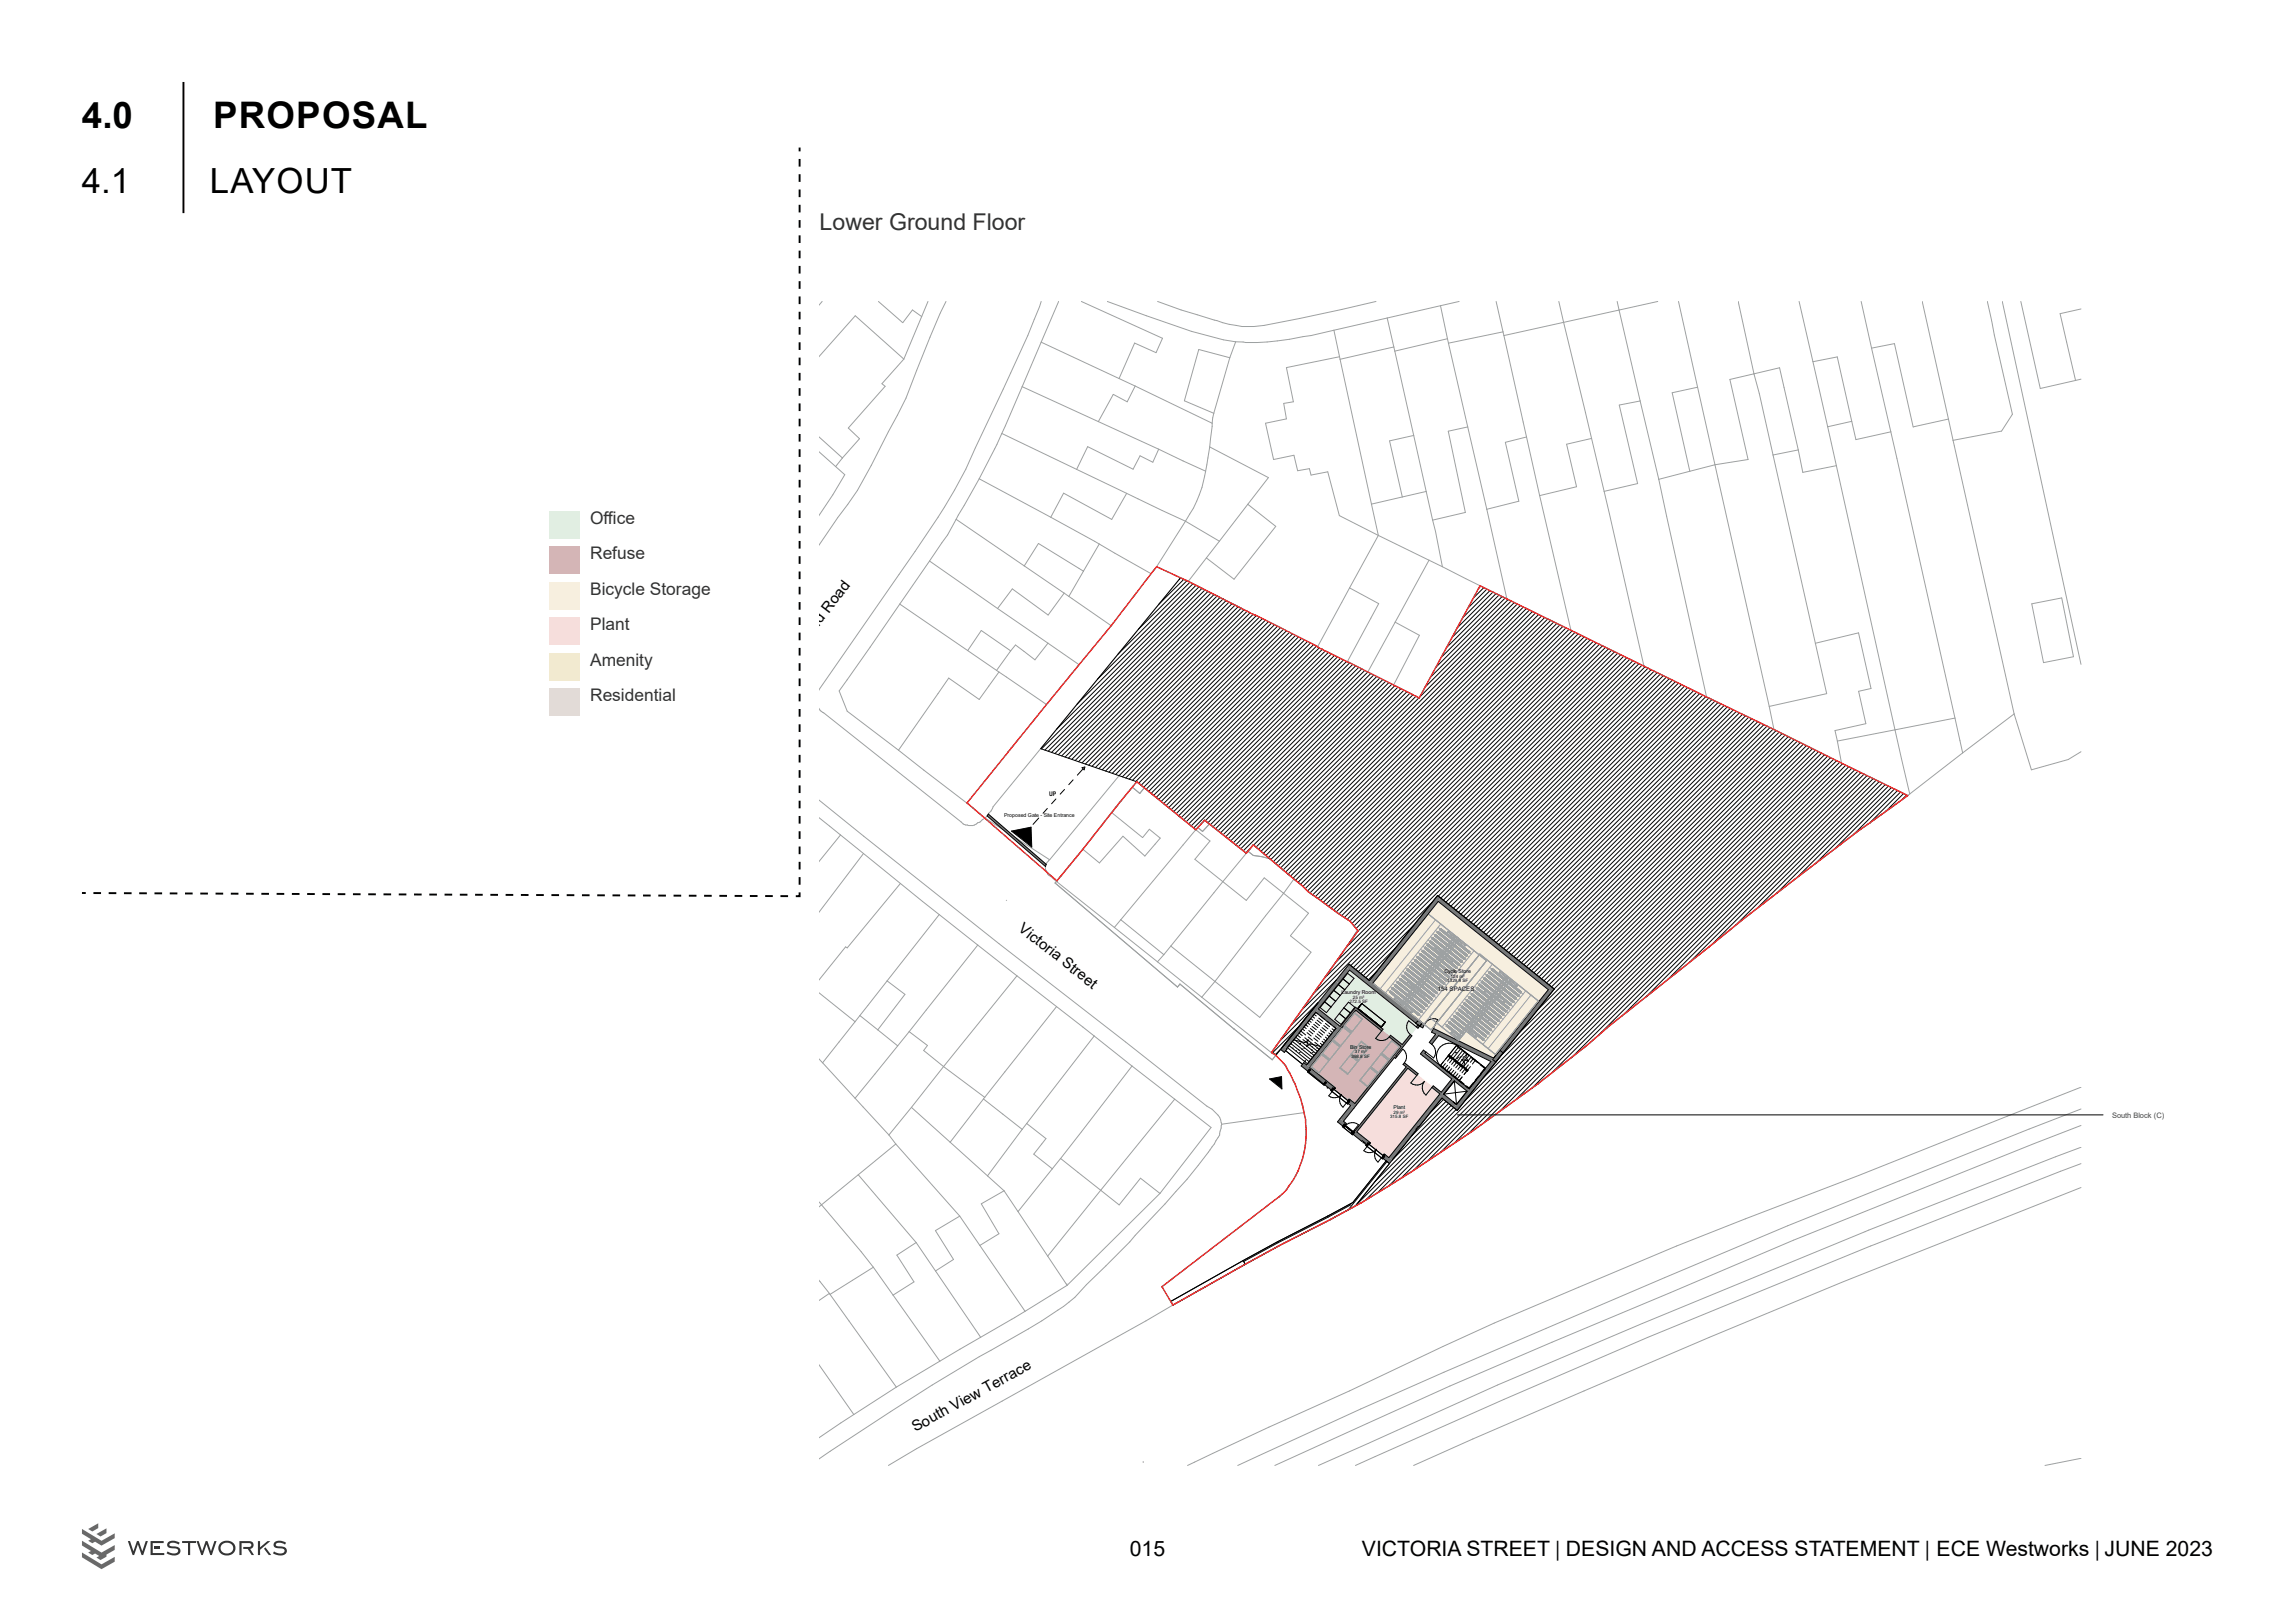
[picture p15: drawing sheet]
<svg xmlns="http://www.w3.org/2000/svg" width="420mm" height="297mm" viewBox="0 0 420 297" stroke-linecap="round" stroke-linejoin="round" font-family="sans-serif">
<defs><g id="words">
<g font-size="6.7">
<text x="15" y="23.4">4.0</text>
<text x="39" y="23.4">PROPOSAL</text>
</g>
<g font-size="6.3">
<text x="15" y="35.3">4.1</text>
<text x="38.4" y="35.3">LAYOUT</text>
</g>
<text font-size="4.2" fill="#333233" x="150" y="42.1">Lower Ground Floor</text>
<g font-size="3.9">
<text x="206.8" y="284.8">015</text>
<text x="249.2" y="284.8">VICTORIA STREET | DESIGN AND ACCESS STATEMENT | ECE Westworks | JUNE 2023</text>
</g>
<g font-size="3.2" fill="#333233">
<text x="108" y="95.8">Of</text>
<text x="110.5" y="95.8">f</text>
<text x="110.5" y="95.8">ice</text>
<text x="108" y="102.3">Refuse</text>
<text x="108" y="108.8">Bicycle Storage</text>
<text x="108" y="115.3">Plant</text>
<text x="108" y="121.8">Amenity</text>
<text x="108" y="128.3">Residential</text>
</g>
<g font-size="2.8" fill="#000001">
<text x="143.1" y="123.5" transform="rotate(-53 143.1 123.5)">Culverland Road</text>
<text x="186.2" y="170.2" transform="rotate(38 186.2 170.2)">Victoria Street</text>
<text x="167.5" y="262.1" transform="rotate(-29 167.5 262.1)">South View Terrace</text>
</g>
<text font-size="1.4" fill="#434547" x="386.5" y="204.5">South Block (C)</text>
<text font-size="1.2" fill="#000001" x="192" y="145.7">UP</text>
<text font-size="1.1" fill="#000001" x="263.1" y="181.4">154 SPACES</text>
<g font-size="1" fill="#000001">
<text x="183.8" y="149.6">Proposed Gate - Site Entrance</text>
<text x="264.3" y="178.1">Cycle Store</text>
<text x="245.5" y="181.9">Laundry Room</text>
<text x="247.1" y="191.9">Bin Store</text>
<text x="255" y="202.9">Plant</text>
</g>
<g font-size=".8" fill="#000001">
<text x="264.9" y="179.7">1329.9 SF</text>
<text x="265.5" y="179">124 m²</text>
<text x="247" y="183.5">272.5 SF</text>
<text x="247.6" y="182.7">25 m²</text>
<text x="247.3" y="193.5">398.8 SF</text>
<text x="248" y="192.8">37 m²</text>
<text x="255" y="203.8">29 m²</text>
<text x="254.4" y="204.6">315.8 SF</text>
</g>
</g></defs>
<g fill="#333233">
<path d="M30.7 282.3a1.78 1.78 0 0 1 2.2 0l-.2 .3a1.41 1.41 0 0 0-1.7-.1v.3l.2 .1 .6 .1a.89 .89 0 0 1 .9 .2 .89 .89 0 0 1 .3 .9 1.79 1.79 0 0 1-2.5 .1l.2-.3a1.52 1.52 0 0 0 1.9 .1 .55 .55 0 0 0-.2-.6 .55 .55 0 0 0-.6-.1 .99 .99 0 0 1-1.2-.6z"/>
<path d="M33.3 282h2.6v.4h-1.1v2.2h-.4v-2.2h-1.1z"/>
<path d="M36 282h.4l.6 1.9 .6-1.9h.4l.6 1.9 .6-1.9h.4l-.8 2.6h-.3l-.7-2-.7 2h-.3z"/>
<path d="M23.4 282h.4l.6 1.9 .7-1.9h.3l.6 1.9 .7-1.9h.4l-.9 2.6h-.3l-.7-2-.7 2h-.2z"/>
<path d="M50.2 282.3a1.78 1.78 0 0 1 2.2 0l-.2 .3a1.41 1.41 0 0 0-1.7-.1v.3l.2 .1 .6 .1a.89 .89 0 0 1 .9 .2 .89 .89 0 0 1 .2 .9 1.79 1.79 0 0 1-2.4 .1l.1-.3a1.52 1.52 0 0 0 1.9 .1 .55 .55 0 0 0-.1-.6 .55 .55 0 0 0-.6-.1 .99 .99 0 0 1-1.2-.6z"/>
<path d="M28.2 283h1.1v.4h-1.1z"/>
<path d="M27.6 282h2.4v.4h-2.1v1.8h2.2v.4h-2.5z"/>
<path d="M43.8 282h1.8a.72 .72 0 0 1 .8 .6 .72 .72 0 0 1-.6 .8l.7 1.2h-.4l-.8-1.1h-.8v-.4l1.3-.1a.35 .35 0 0 0 0-.6h-1.6v2.2h-.4z"/>
<path d="M47.2 282h.4v1.1l1.4-1.1h.5l-1.9 1.6v1h-.4z"/>
<path d="M48.3 283.4l.3-.2 1 1.4h-.4z"/>
<path d="M40.7 282.6a1.1 1.1 0 0 0 .1 1.5 1.1 1.1 0 0 0 1.6-.1 1.1 1.1 0 0 0-.2-1.5 1.1 1.1 0 0 0-1.5 .1zM40.4 282.3a1.54 1.54 0 0 1 1.9-.2 1.54 1.54 0 0 1 .7 1.7 1.6 1.6 0 0 1-1.8 .8 1.6 1.6 0 0 1-1.2-1.5z"/>
</g>
<g fill="#6b6b6b">
<path d="M15 284.1l3.6 2.2 2.4-1.4v.9l-2.4 1.4-3.6-2.2z"/>
<path d="M15 281.9l3.6 2.2 2.4-1.4v.9l-1.5 .9v.4l-1.1 .6-.8-.5 .6-.3-.8-.4-.5 .3-.8-.5 .5-.3-1.6-1z"/>
<path d="M17.6 280.7l1.9-1v.9l-1.1 .6z"/>
<path d="M16.1 279.8l1.9-1v.8l-1.1 .7z"/>
<path d="M15 279.8l3.6 2.2 2.4-1.4v.9l-2.4 1.3-1.2-.7-.5 .3-.8-.4 .5-.3-1.6-1z"/>
</g>
<path d="M33.6 15v24" fill="none" stroke="#000" stroke-width=".35"/>
<path d="M100.5 93.5h5.5v5h-5.5z" fill="#d9ede5"/>
<path d="M100.5 100h5.5v5h-5.5z" fill="#cfb4b3"/>
<path d="M100.5 106.5h5.5v5h-5.5z" fill="#f6f1de"/>
<path d="M100.5 113h5.5v5h-5.5z" fill="#f4dedd"/>
<path d="M100.5 119.5h5.5v5h-5.5z" fill="#efebc3"/>
<path d="M100.5 126h5.5v5h-5.5z" fill="#efd7c8"/>
<path d="M17.1 163.4l127.8 .6M146.3 161.9v-133.5" fill="none" stroke="#000" stroke-width=".35" stroke-dasharray="1.4 1.4" stroke-linecap="butt"/>
<path d="M146.3 27v.7M15 163.4h.7M146.3 163.3v.7h-.7" fill="none" stroke="#000" stroke-width=".35"/>
<g fill="#75797b">
<path d="M244.3 179.6h.3a.37 .37 0 0 1 .3 .3 .37 .37 0 0 1-.2 .5l-9 11.3a.34 .34 0 0 1-.4 .1 .34 .34 0 0 1-.3-.2l-.2-.2z"/>
<path d="M234.8 191.4l-.5 .6 .3 .2a.33 .33 0 0 0 .3 .3 .33 .33 0 0 0 .3-.1 .36 .36 0 0 0 .3-.4 .36 .36 0 0 0-.3-.3zM238.6 194.4l-.2 .2a.34 .34 0 0 0-.2 .4 .34 .34 0 0 0 .3 .3l.4 .4a.34 .34 0 0 0 .3 .2 .34 .34 0 0 0 .4-.2l.1-.1 .1 .2a.34 .34 0 0 0-.3 .3 .34 .34 0 0 0 .4 .3l1.9 1.6a.31 .31 0 0 0 .3 .3 .31 .31 0 0 0 .3-.2l.2-.1 .1 .1a.32 .32 0 0 0-.3 .4 .32 .32 0 0 0 .4 .3l.4 .3a.34 .34 0 0 0 .3 .3 .34 .34 0 0 0 .4-.2v-.1a.19 .19 0 0 0 .3-.1 .19 .19 0 0 0-.2-.2zM247 201.2l-.2 .2 .2 .2a.36 .36 0 0 0-.2 .4 .36 .36 0 0 0 .3 .3l.3 .1a.32 .32 0 0 0 .2 .3 .32 .32 0 0 0 .3-.1 .35 .35 0 0 0 .3-.4 .35 .35 0 0 0-.3-.3z"/>
</g>
<path d="M216 105.7l-25.5 31.3 17.6 6.1 10.7 8.7 1.7-1.7 7.2 5.7a.34 .34 0 0 0 .3 .3 .34 .34 0 0 0 .3-.2l.9-1.1a.35 .35 0 0 1 .4-.1 .35 .35 0 0 1 .2 .2l8.5 7.1 1.1 1.2 7.6 5.3 1.5 1.8-15.5 21.9a.29 .29 0 0 0-.2 .3 .29 .29 0 0 0 .3 .2 .31 .31 0 0 0 .3 .3 .31 .31 0 0 0 .3-.2l12.8-16a.35 .35 0 0 1 .3-.3 .35 .35 0 0 1 .4 .2l3.2 2.6a.34 .34 0 0 0 .6-.3l11.8-14.7a.35 .35 0 0 1 .2-.4 .35 .35 0 0 1 .4 .2l20.6 16.5a.37 .37 0 0 1 .4 .3 .37 .37 0 0 1-.2 .4l-17.5 21.8-2.4-1.8a.37 .37 0 0 0-.3-.3 .37 .37 0 0 0-.4 .3l-15.5 19.3 1.2-.6 8.9-5.5 11.2-7.5 12-8.6 9.1-7.2 3.9-3.4 24.6-19.6 21-16.1 9.1-6.5-78.2-38.4-11.2 20.5-31-15.7z" fill="#fff"/>
<g fill="#75797b">
<path d="M274.5 192.2l.2 .1a.34 .34 0 0 1 .3 .3 .34 .34 0 0 1-.2 .4l-7.9 10a.32 .32 0 0 1-.4 .1 .32 .32 0 0 1-.2-.3l-.2-.1z"/>
<path d="M260.7 192.8l7.7 6.1a.36 .36 0 0 1 .4 .3 .36 .36 0 0 1-.4 .4l-7.6-6.1a.32 .32 0 0 1-.3-.2 .32 .32 0 0 1 .1-.4z"/>
<path d="M246.8 176.5l.1-.1 12.9 10.4a.46 .46 0 0 1 .4 .4 .46 .46 0 0 1-.3 .5l-.1 .1-.1-.1-13-10.4a.33 .33 0 0 1-.3-.3 .33 .33 0 0 1 .3-.3z"/>
<path d="M246.3 177.1l.2 .1a.37 .37 0 0 1 .4 .3 .37 .37 0 0 1-.2 .4l-1.4 1.7a.32 .32 0 0 1-.2 .3 .32 .32 0 0 1-.3-.1 .31 .31 0 0 1-.4-.3 .31 .31 0 0 1 .3-.3z"/>
<path d="M247.1 202.4l.3 .1a.34 .34 0 0 1 .3 .2 .34 .34 0 0 1-.2 .4l-1.3 1.6a.32 .32 0 0 1-.2 .4 .32 .32 0 0 1-.4-.1l-.1-.1a.32 .32 0 0 1-.2-.3 .32 .32 0 0 1 .3-.3z"/>
<path d="M263.2 200.5l.3 .1a.35 .35 0 0 1 .3 .3 .35 .35 0 0 1-.2 .4l-3.9 4.9h-.2l-.4 .4 .1 .2-4.1 5.1a.34 .34 0 0 1-.5 .2h-.1a.31 .31 0 0 1-.3-.3 .31 .31 0 0 1 .2-.3z"/>
<path d="M260.3 187.2l-.5 .6 .6 .3 .3-.7zM262.3 188.2l-.3 .7 10.8 5.3 .5-.6z"/>
<path d="M262.7 189.3l-.9 1.1a.35 .35 0 0 0-.1 .4 .35 .35 0 0 0 .4 .2l1.2-1.5zM260.5 192.2l-.2 .2a.31 .31 0 0 0-.3 .3 .31 .31 0 0 0 .2 .3 .33 .33 0 0 0 .3 .1 .33 .33 0 0 0 .2-.3 .27 .27 0 0 0 .2-.3 .27 .27 0 0 0-.3-.3z"/>
<path d="M245.2 204.7l-.1 .2a.34 .34 0 0 0-.3 .3 .34 .34 0 0 0 .3 .3l.2 .2a.33 .33 0 0 0 .3 .3 .33 .33 0 0 0 .3-.2l.2-.1 .1 .1a.26 .26 0 0 0 .2-.3 .26 .26 0 0 0-.3-.2zM247.9 206.8l-.2 .3 .2 .1a.37 .37 0 0 0-.2 .4 .37 .37 0 0 0 .4 .3l1.1 .9h.2l.4 .4a.24 .24 0 0 0 .2 .3 .24 .24 0 0 0 .3-.3v-.1a.2 .2 0 0 0 .4 0 .21 .21 0 0 0-.3-.3zM247.5 207.3l-.1 .1zM253.4 211.3l-.1 .2 .1 .1a.36 .36 0 0 0-.2 .4 .36 .36 0 0 0 .4 .3l.3 .3a.32 .32 0 0 0 .3 .2 .32 .32 0 0 0 .3-.2h.1a.36 .36 0 0 0 .1-.4 .36 .36 0 0 0-.4-.3z"/>
</g>
<path d="M232.3 197.4l2.2-.4 .1 2.3z" fill="#000001"/>
<path d="M244.9 187.6h.1l.2 .1a.35 .35 0 0 1 .3 .3 .35 .35 0 0 1-.2 .4l-5.2 6.5a.35 .35 0 0 1-.5 .3l-.1-.1a.31 .31 0 0 1-.3-.2 .31 .31 0 0 1 .1-.3z" fill="#75797b"/>
<g fill="#fff">
<path d="M266.4 191.4h.1a.32 .32 0 0 1 .4 .2 .32 .32 0 0 1-.3 .4l-.9 1.1a.26 .26 0 0 1-.3 .1 .26 .26 0 0 1-.1-.4z"/>
<path d="M266.9 191.7a.39 .39 0 0 1 .3 .3 .39 .39 0 0 1-.3 .4l-.6 .8a.36 .36 0 0 1-.5 .3 .32 .32 0 0 1-.2-.3 .32 .32 0 0 1 .3-.3z"/>
<path d="M267.3 192a.32 .32 0 0 1 .3 .2 .32 .32 0 0 1-.2 .4l-.8 1a.32 .32 0 0 1-.2 .3 .32 .32 0 0 1-.4-.2l-.1-.1z"/>
<path d="M267.6 192.3a.32 .32 0 0 1 .4 .2 .32 .32 0 0 1-.2 .4l-.8 .9a.34 .34 0 0 1-.5 .3 .31 .31 0 0 1-.1-.3 .31 .31 0 0 1 .2-.3z"/>
<path d="M268 192.6a.31 .31 0 0 1 .4 .2 .31 .31 0 0 1-.2 .4l-.9 1.1a.27 .27 0 0 1-.3 .2 .27 .27 0 0 1-.2-.4z"/>
<path d="M268.4 192.9l-.8 1 .6 .1v-.1a.19 .19 0 0 0 .2-.2 .19 .19 0 0 0-.1-.2zM267.5 194l-.1 .2a.29 .29 0 0 0-.2 .4 .29 .29 0 0 0 .3 .2l.2-.2a.29 .29 0 0 0 0-.5z"/>
<path d="M268.3 193.8l-.2 .2 .6 .1-.3-.4zM267.9 194.3l-.2 .2a.31 .31 0 0 0-.2 .4 .31 .31 0 0 0 .4 .2v-.2a.34 .34 0 0 0 0-.6z"/>
</g>
<g fill="#75797b">
<path d="M263.7 199.9l2.4 1.9a.37 .37 0 0 1 .4 .2 .37 .37 0 0 1-.2 .5 .3 .3 0 0 1-.4 .1 .3 .3 0 0 1-.2-.2l-2-1.6a.33 .33 0 0 1-.3-.2 .33 .33 0 0 1 .1-.4z"/>
<path d="M265.7 197.5h.1a.35 .35 0 0 1 .3 .3 .35 .35 0 0 1-.2 .4l-1.3 1.6a.35 .35 0 0 1-.6 .3v-.1a.31 .31 0 0 1-.2-.3 .31 .31 0 0 1 .3-.3z"/>
<path d="M259.5 187.6h-.1a.24 .24 0 0 0-.1 .4 .24 .24 0 0 0 .4-.1l.1-.1zM258.1 189.3l-9.8 12.2a.36 .36 0 0 0-.3 .3 .36 .36 0 0 0 .3 .4l9.7-12.2a.37 .37 0 0 0 .3-.3 .37 .37 0 0 0-.2-.4z"/>
</g>
<g fill="#fff">
<path d="M235.9 191.4l3.2 2.5a.36 .36 0 0 1 .4 .3 .36 .36 0 0 1-.2 .4l-3.3-2.6a.33 .33 0 0 1-.3-.2 .33 .33 0 0 1 .1-.4z"/>
<path d="M236.2 191h.1l3.1 2.5a.36 .36 0 0 1 .4 .3 .36 .36 0 0 1-.2 .4l-3.3-2.5a.34 .34 0 0 1-.3-.3 .34 .34 0 0 1 .2-.4z"/>
<path d="M236.5 190.6l3.3 2.6a.38 .38 0 0 1 .3 .3 .38 .38 0 0 1-.2 .4l-3.3-2.6a.33 .33 0 0 1-.3-.3 .33 .33 0 0 1 .2-.3z"/>
<path d="M236.7 190.4h.4l3 2.4a.36 .36 0 0 1 .3 .2 .36 .36 0 0 1-.2 .5l-3.7-2.9z"/>
<path d="M237.1 190.4l1.1 .2 2.2 1.8a.38 .38 0 0 1 .3 .3 .38 .38 0 0 1-.2 .4z"/>
<path d="M240.4 191.2l.6 .5a.32 .32 0 0 0 .2 .2 .32 .32 0 0 0 .4-.1l.1-.2-.2-.1z"/>
<path d="M241.5 191.5h.3l-.1 .1z"/>
<path d="M243.9 199.2l-.3 .3a.27 .27 0 0 0 .3 0 .27 .27 0 0 0 0-.3zM246.7 201.6l-.2 .3a.29 .29 0 0 0 .3 0 .29 .29 0 0 0 .1-.3l-.1-.1z"/>
<path d="M238.2 190.6l1 .8 .1-.5-.2-.2zM239.2 191.4l1.2 1a.31 .31 0 0 0 .3 .3 .31 .31 0 0 0 .3-.2l.1-.1-1.1-.9a.43 .43 0 0 0-.7-.2z"/>
<path d="M239 190.6l.3 .3 .1-.5zM239.6 191.1l1.2 1a.26 .26 0 0 0 .4 .1 .26 .26 0 0 0 .1-.3l-.9-.7-.6-.2z"/>
</g>
<path d="M255.4 193.2l-.2 .3a.2 .2 0 0 0 .3 0 .2 .2 0 0 0-.1-.3zM257 194.5a.33 .33 0 0 0-.1 .4 .33 .33 0 0 0 .3 .2l1.7 1.3a.32 .32 0 0 0 .2 .3 .32 .32 0 0 0 .4-.2zM262.3 198.7l-.3 .3 1.1 .8a.31 .31 0 0 0 .3 .3 .31 .31 0 0 0 .3-.2z" fill="#75797b"/>
<path d="M248.1 184.9l-8.2 10.2a.33 .33 0 0 0-.1 .3 .33 .33 0 0 0 .3 .3l4.1 3.2 .1 .3-.4-.1 2.5 2 .6 .5-.2-.3 .1-.1h.2l.6 .5a.32 .32 0 0 0 .4 .1 .32 .32 0 0 0 .2-.3l7.8-9.7a.33 .33 0 0 0 .2-.4 .33 .33 0 0 0-.3-.2l-1.8-1.5a.14 .14 0 0 0 .2-.1 .14 .14 0 0 0-.2-.2l-1.2-.9a.52 .52 0 0 1-.6-.3zM239.6 195.6v.1l.2 .1zM242.6 198l.1 .2z" fill="#d3b4b5"/>
<path d="M257.6 195.5l1.7 1.3 .1-.1 1.9 1.4 .9 .7-.2 .2 1.1 .8a.35 .35 0 0 1 .3 .3 .35 .35 0 0 1-.2 .4l-9 11.3-.6-.4a.15 .15 0 0 0-.2-.2 .15 .15 0 0 0-.1 .2l.1 .3-3.1-2.5 .3 .1 .2-.2-2.1-1.7a.31 .31 0 0 1-.4-.3 .31 .31 0 0 1 .3-.3z" fill="#f7dedc"/>
<g fill="#75797b">
<path d="M263 163.9l.3 .1a.37 .37 0 0 1 .3 .3 .37 .37 0 0 1-.2 .4l-12 15a.34 .34 0 0 1-.3 .1 .34 .34 0 0 1-.3-.3l-.2-.1z"/>
<path d="M263.6 164.4l20.4 16.2a.38 .38 0 0 1 .4 .3 .38 .38 0 0 1-.3 .5l-.2 .2-20.4-16.4a.34 .34 0 0 1-.2-.4 .34 .34 0 0 1 .3-.3z"/>
<path d="M257.3 195.3a.23 .23 0 0 1 .3 .1 .23 .23 0 0 1-.2 .3l-8.8 11a.33 .33 0 0 1-.2 .3 .33 .33 0 0 1-.4-.1z"/>
</g>
<path d="M239.6 195.7l-.3 .4 .1 .1a.28 .28 0 0 0 .3-.2 .28 .28 0 0 0-.1-.3zM242.5 198.1l-.3 .3 .1 .2 .4-.4z" fill="#fff"/>
<path d="M263.1 165l-11.7 14.6a.33 .33 0 0 0-.1 .4 .33 .33 0 0 0 .3 .2l8.2 6.6a.37 .37 0 0 1 .4 .5l.1-.1 .4 .2-.1 .3 1.5 .8 .3-.3 11 5.4 9.6-12.1a.35 .35 0 0 0 .3-.3 .35 .35 0 0 0-.3-.4l-19.8-15.8z" fill="#f7efdf"/>
<path d="M250.3 209.2l-.3 .4a.32 .32 0 0 0 .4-.3zM253.2 211.6l-.3 .3 .2 .1a.27 .27 0 0 0 .2-.1 .27 .27 0 0 0-.1-.3z" fill="#fff"/>
<g fill="#75797b">
<path d="M283.4 181.1l.3 .2a.37 .37 0 0 1 .2 .4 .37 .37 0 0 1-.3 .3l-9.7 12.1a.32 .32 0 0 1-.3 .2 .32 .32 0 0 1-.2-.3l-.2-.1z"/>
<path d="M259 187.2l.3-.2a.43 .43 0 0 1 .4-.3 .43 .43 0 0 1 .4 .3l.2 .1-.3 .4a.24 .24 0 0 1-.2 .3 .24 .24 0 0 1-.3-.2z"/>
<path d="M241.2 184.7l3.3 2.5a.38 .38 0 0 1 .4 .3 .38 .38 0 0 1-.2 .4l-.3 .3-3.2-2.6a.33 .33 0 0 1-.3-.3 .33 .33 0 0 1 .1-.4z"/>
</g>
<path d="M245.9 205.8l-.2 .3a.29 .29 0 0 0 .3 .1 .29 .29 0 0 0 .1-.3l-.1-.1zM247.6 207.2l-.2 .3a.31 .31 0 0 0 .3 0 .31 .31 0 0 0 .2-.3l-.2-.1z" fill="#fff"/>
<g fill="#75797b">
<path d="M247.8 184.6a.32 .32 0 0 1 .3 .3 .32 .32 0 0 1-.3 .3l-1.9 2.4a.32 .32 0 0 1-.2 .3 .32 .32 0 0 1-.3 0l-.1-.1z"/>
<path d="M248.1 184.3a.31 .31 0 0 0-.2 .4 .31 .31 0 0 0 .3 .2l4.3 3.4a.33 .33 0 0 0 .3 .3 .33 .33 0 0 0 .3-.3zM254.5 189.5h-.1a.32 .32 0 0 0-.1 .4 .32 .32 0 0 0 .4 .2l1.4 1.1a.25 .25 0 0 0 .3 .2 .25 .25 0 0 0 .2-.3 .25 .25 0 0 0-.3-.2z"/>
</g>
<path d="M247 177.5l12.1 9.7a.36 .36 0 0 1 .3 .3 .36 .36 0 0 1-.2 .4l.1 .1v.1l-1 1.3h-.3l-1.4 1.7-1.7-1.3a.37 .37 0 0 0-.6-.2l-1.3-1.1 .1-.2-4.6-3.7a.34 .34 0 0 0-.4-.2 .34 .34 0 0 0-.3 .2l-2.2 2.8a.34 .34 0 0 1-.5 .3l-3.4-2.8a.34 .34 0 0 1-.3-.2 .34 .34 0 0 1 .1-.4z" fill="#e3f0df"/>
<path d="M185.1 152.1l3.6-.7 .1 3.6z" fill="#000001"/>
<path d="M180.9 149l10.3 8.9a.39 .39 0 0 1 .1 .6l-10.6-9.2z" fill="#75797b"/>
<g fill="none" stroke="#9da1a2" stroke-width=".18">
<path d="M198.2 155.4l-4.9 5.9 18.5 14.7M198.3 155.3l-.1 .1M203.5 148.7l5.6 4.6 1.2-1.5 2 1.6-2.8 3.3-4-3.7-4.3 4.9-3-2.5M207.2 144.1l-2.9 3.5M209.4 144.2l9.4 7.6M218.8 151.8l-13.7 16.5M218.8 151.8l2.6 2.1-2.7 3.3 5.1 4.1M219.2 151.4l-.4 .4M221.3 150.8l6.8 5.3M228.1 156.1l-4.3 5.2M228.4 155.8l-.3 .3M232.4 157.1l4.4 3.8"/>
<path d="M205.1 168.3l7.9 6.4M205.1 168.3l-1.2 1.4M211.8 176l8.1 6.5M213 174.7l-1.2 1.3M223.8 161.3l-10.8 13.4M223.8 161.3l4.3 3.5 3.3-4.2 8.1 6.5-3.3 4.1 3.7 3.1-9.4 11.9-16.2-13.1M236.8 160.9l-1.9 2.6-12.6 16.1-2.4 2.9M236.8 160.9l2.6 2.3 7.7 5.4 1.3 1.6M246.6 173.1l-13.9 19.5M255.7 179.8l2.6 2.1M255.7 179.8h.1M255.8 179.6l-.1 .2"/>
<path d="M255.8 179.6l2.6 2.1M255.8 179.6h.1M256.1 179.3l2.6 2M256.1 179.3h.1M256.3 179.1l-.2 .2M256.3 179.1l2.6 2M256.3 179.1h.1M256.6 178.7l2.6 2.1M256.6 178.7h.1M256.7 178.5l-.1 .2M256.7 178.5l2.6 2.1M256.8 178.5l-.2 .2"/>
<path d="M256.8 178.5h-.1M257 178.1l2.6 2.1M257.1 178.1l2.5 2.1M257.1 178.1h-.1M257.2 177.9l-.1 .2M257.2 177.9h.1M257.2 177.9l2.6 2.1M257.2 177.9l-.2 .2M257.5 177.5l2.6 2.1M257.5 177.5h.1M257.5 177.5l2.4 1.9M257.6 179.7h.1"/>
<path d="M257.6 179.7l1.1 .9M257.7 177.3l-.2 .2M257.7 177.3l2.6 2.1M257.7 177.3h.1M257.7 179.6h.1M257.7 179.6l-.1 .1M257.7 179.6l1.1 .9M258 177l2.6 2.1M258 177h.1M258 177l2.6 2M258.1 176.8l-.1 .2M258.1 176.8h.1"/>
<path d="M258.1 176.8l2.6 2.1M258.1 176.8l2.3 1.8M258.4 176.4l2.6 2.1M258.4 176.4h.1M258.6 176.2l-.2 .2M258.6 176.2l2.6 2.1M258.6 176.2h.1M258.9 175.8l2.6 2.1M258.9 175.8l2.3 1.9M259 175.6l-.1 .2M259 175.6l2.6 2.1M259.3 179.9l-.4 .6"/>
<path d="M259.3 179.9l.1 .1M259.3 179.9l.3 .3M259.3 175.2l2.6 2.1M259.3 175.3l2.6 2M259.3 179.9h.1M259.3 175.2v.1M259.3 175.2l2.4 1.9M259.3 175.3l2.4 1.8M259.4 179.9h.1M259.4 179.8h.1M259.4 179.8v.1M259.4 180h.1"/>
<path d="M259.5 179.7l.1 .1M259.5 179.7l.3 .3M259.5 179.7l-.2 .2M259.5 175.1l-.2 .1M259.5 175.1l2.6 2M259.5 175.1l2.4 1.8M259.5 175l-.2 .3M259.5 175v.1M259.5 179.8h.1M259.5 179.9h.1M259.6 179.8l-.2 .2M259.6 179.8l.2 .2"/>
<path d="M259.8 179.4h.1M259.8 174.7l2.6 2.1M259.8 180l-.2 .2M259.8 179.3l.1 .1M259.8 179.3h.1M259.8 180h.1M259.8 174.7h.1M259.9 179.4l.2 .2M259.9 179.4l-.3 .4M259.9 179.2l.1 .1M259.9 179.2h.1M259.9 179.2l-.1 .1"/>
<path d="M259.9 179.4h.1M260 174.5l-.2 .2M260 174.5l2.5 2.1M260 174.5l2.3 1.9M260 174.5l2.6 2.1M260 174.5h.1M260 179.3h.1M260 179.3l-.1 .1M260 179.2l.3 .2M260.1 176.7h.1M260.1 176.7l1.1 .9M260.1 179.6h.1"/>
<path d="M260.1 176.6h.1M260.1 176.6v.1M260.2 176.6l1.1 .9M260.2 178.8l.1 .1M260.2 178.8l-.7 .9M260.2 178.8l.4 .2M260.3 179.7h.1M260.3 179.4l-.2 .2M260.3 179.7l2.6 2.1M260.3 174.1l2.6 2.1M260.3 179.7l2.5 2.1M260.3 178.7l.1 .1"/>
<path d="M260.3 178.7h.1M260.3 179.4h.1M260.3 174.1h.1M260.3 178.9l.3 .2M260.3 178.9l-.4 .5M260.3 178.6h.1M260.3 178.6v.1M260.4 178.6v.1M260.4 178.8h.1M260.4 178.6h.1M260.4 178.6h-.1M260.4 178.6l.1 .1"/>
<path d="M260.4 179.5l-.1 .2M260.4 179.5l2.6 2.1M260.4 173.9l-.1 .2M260.4 173.9l2.6 2.1M260.4 173.9h.1M260.4 179.5l.3 .2M260.4 179.5h.1M260.4 178.7h.1M260.4 178.7v.1M260.5 178.7h.1M260.5 178.7l-.1 .1M260.5 178.7l.2 .2"/>
<path d="M260.5 178.7l.2 .1M260.5 178.7l-.2 .2M260.5 179.9h.1M260.5 179.9l.1 .1M260.6 179v.1M260.6 179.8l-.1 .1M260.6 179.8h.1M260.6 179.9h.1M260.6 180h.1M260.7 177.1h.1M260.7 179.7l.1 .1M260.7 177.1l.5 .4"/>
<path d="M260.7 177.1l.5 .4-.4-.4M260.7 179.7l-.7 .8M260.7 179.8h.1M260.7 179.2h.1M260.7 179.2l2.6 2.1M260.7 179.9h-.1M260.7 178.8l-.1 .3M260.7 173.5l2.6 2.1M260.7 179.2l2.6 2M260.7 179.2l.4 .2M260.7 173.5h.1M260.7 178.8v.1"/>
<path d="M260.7 178.9l-.1 .1M260.7 178.2h.1M260.8 179.8l-.7 .8M260.8 177.1h-.1M260.8 178.3l.2 .2M260.8 178.1h.1M260.8 178.1h-.1M260.8 178.2h.1M260.9 178l.1 .1M260.9 179l-.2 .2M260.9 173.3l-.2 .2M260.9 179h.1"/>
<path d="M260.9 173.3l2.6 2.1M260.9 179l2.6 2.1M260.9 179l.2 .2M260.9 173.3h.1M260.9 178.1h.1M260.9 178.1l-.1 .1M260.9 178.1l.3 .2M261 178.1l-.5 .6M261 179.3l.1 .1M261 179.3h.1M261 178.5h.1M261.1 179.4l-.3 .4"/>
<path d="M261.1 179.4l2.2 1.8M261.1 179.2l.1 .1M261.1 179.2h.1M261.1 179.2l-.1 .1M261.1 179.4h.1M261.1 179.2l-.4 .5M261.2 177.6l.1 .1M261.2 173l2.6 2M261.2 178.6l2.6 2.1M261.2 178.6l.3 .3M261.2 179.3h.1M261.2 178.3l-.2 .2"/>
<path d="M261.2 179.3l-.1 .1M261.2 177.6h.1M261.2 178.3h.1M261.2 178.6h.1M261.2 173h.1M261.2 177.7l.3 .2M261.3 177.7l.2 .2M261.3 177.5l.1 .1M261.3 177.5h.1M261.3 177.5l-.1 .1M261.3 177.7h.1M261.3 177.4l.3 .3"/>
<path d="M261.3 178.4l-.1 .2M261.3 172.8l-.1 .2M261.3 172.8l2.6 2M261.3 178.4l.3 .2M261.3 178.4l2.6 2.1M261.3 178.4h.1M261.4 172.8l2.5 2M261.4 172.8l-.2 .2M261.4 172.8h-.1M261.4 167.2l-10.2 12.7M261.4 177.6h.1M261.4 177.6l-.1 .1"/>
<path d="M261.4 178.8l.1 .1M261.4 178.8l-.3 .3M261.4 178.7l.1 .1M261.4 178.7h.1M261.5 177.9h.1M261.5 178.9l1.4 1.1M261.5 178.9l-.4 .5M261.5 178.6l-.1 .1M261.5 178.6l.1 .1M261.5 178.8h.1M261.5 178.6h.1M261.6 178.6l2.3 1.9"/>
<path d="M261.6 178.6l-.2 .2M261.6 178.7h.1M261.6 178.7l-.1 .1M261.6 178l2.6 2.1M261.6 178h.1M261.6 177.7l-.1 .2M261.6 172.4l2.6 2.1M261.6 178l.3 .2M261.6 177l.1 .1M261.6 177h.1M261.6 177.7h.1M261.6 172.4h.1"/>
<path d="M261.7 177.1l.2 .2M261.7 177.1l-.7 1M261.7 176.9h.1M261.7 176.9l-.1 .1M261.7 176.9l.1 .1M261.7 177.1h.1M261.8 177.8l-.2 .2M261.8 177.8l2.6 2.1M261.8 172.2l-.2 .2M261.8 177.8l.3 .3M261.8 172.2l2.6 2.1M261.8 172.2h.1"/>
<path d="M261.8 177.8h.1M261.8 177h.1M261.8 177l-.1 .1M261.8 177l.3 .1M261.9 178.2v.1M261.9 178.2l-.3 .4M261.9 176.9l.2 .2M261.9 176.9l-.2 .2M261.9 178.2h.1M261.9 177.3h.1M262 178.1h.1M262 178.1l-.1 .1"/>
<path d="M262 178.2h.1M262 178.2l1.1 .9M262 178.2l.6 .5M262.1 176.5l.3 .3M262.1 176.5l-1.9 2.3M262.1 178.2h-.1M262.1 177.5l.3 .2M262.1 178.1h.1M262.1 178.1v.1M262.1 177.5l2.6 2M262.1 178.1l1.1 .9M262.1 178.1l-.1 .1"/>
<path d="M262.1 171.8l2.6 2.1M262.1 177.4l.2 .2M262.1 171.8h.1M262.1 177.1l-.2 .2M262.1 177.4v.1M262.1 176.5h.1M262.1 176.4l.1 .1M262.1 176.4h.1M262.1 176.4v.1M262.1 177.1h.1M262.2 176.4h.1M262.2 176.3h.1"/>
<path d="M262.2 176.4h-.1M262.2 176.3l-.1 .1M262.2 176.3l.1 .1M262.2 176.5h.1M262.2 177.3l-.1 .1M262.2 171.6l-.1 .2M262.2 171.6l2.6 2.1M262.2 177.3l2.6 2M262.2 177.3l.3 .1M262.3 177.2l2.5 2.1M262.3 177.2l.2 .2M262.3 171.6l2.6 2.1"/>
<path d="M262.3 177.2l-.2 .3M262.3 177.2l-.1 .1M262.3 171.6h-.1M262.3 176.4h.1M262.3 176.4l-.1 .1M262.3 176.4l-.4 .5M262.3 176.4l.3 .2M262.3 177.6l.1 .1M262.4 177.6l.1 .1M262.4 177.6h.1M262.4 176.8h.1M262.4 177.7l-.9 1.2"/>
<path d="M262.4 177.5l.1 .1M262.4 177.5h.1M262.4 177.5v.1M262.5 177.7h.1M262.5 177.4l2.3 1.9M262.5 177.4l-.6 .8M262.5 175.9l-.4 .6M262.5 173.6l1.1 .9M262.5 175.9l.1 .1M262.5 173.6h.1M262.5 178.6l.1 .1M262.5 171.3l2.6 2"/>
<path d="M262.5 176.9l2.6 2.1M262.5 176.9l.4 .2M262.5 177.6h.1M262.5 176.6l-.1 .2M262.5 178.6h.1M262.5 177.6v.1M262.6 176.6l-.2 .2M262.6 175.9h.1M262.6 176.6h-.1M262.6 176.9l2.6 2.1M262.6 171.2l2.6 2.1M262.6 176.9h-.1"/>
<path d="M262.6 171.2l-.1 .1M262.6 171.2l2.2 1.8M262.6 173.5h.1M262.6 173.5l1.1 .9M262.6 173.5l-.1 .1M262.6 178.6v.1M262.6 176l.3 .2M262.6 176l-.3 .4M262.6 175.8h.1M262.6 175.8v.1M262.7 175.9h.1M262.7 175.7l.1 .1"/>
<path d="M262.7 176.7l-.1 .2M262.7 171.1l-.1 .1M262.7 171.1l2.6 2M262.7 176.7l.2 .2M262.7 176.7l2.6 2.1M262.7 176.7h.1M262.7 176.7l-.2 .2M262.7 171l2.4 1.9M262.7 171l2.6 2.1M262.7 171l-.2 .3M262.7 171v.1M262.7 175.8h.1"/>
<path d="M262.7 175.8v.1M262.8 177.1h.1M262.8 175.8l-.2 .2M262.8 175.8l.2 .2M262.8 175.8h.1M262.8 177l.1 .1M262.8 177h.1M262.9 176.2h.1M262.9 177.1l-.5 .6M262.9 176.9l-.1 .1M262.9 176.9l.1 .1M262.9 177.1h.1"/>
<path d="M262.9 176.9h.1M262.9 180h.1M263 175.3l-.5 .6M263 175.3l.3 .3M263 177h.1M263 177l-.1 .1M263 170.7l2.6 2M263 176l-.1 .2M263 176.3l.3 .3M263 175.3l.1 .1M263 176.3l2.6 2.1M263 175.3h.1"/>
<path d="M263 176h.1M263 176.3h.1M263 170.7h.1M263 170.7l2.3 1.8M263.1 174l.6 .5M263.1 175.2h.1M263.1 174l.1 .1M263.1 175.2l-.1 .1M263.1 175.2l.1 .1M263.1 174h.1M263.1 179.1h.1M263.1 175.4h.1"/>
<path d="M263.2 176.1l-.2 .2M263.2 176.1l2.6 2.1M263.2 176.1l.3 .3M263.2 170.5l-.2 .2M263.2 170.5l2.6 2M263.2 176.1h.1M263.2 174.1l.5 .4M263.2 174.1h.1M263.2 179h.1M263.2 175.3h.1M263.2 175.3l-.1 .1M263.2 179l-.1 .1"/>
<path d="M263.2 176.5l.1 .1M263.2 175.2l.3 .2M263.2 176.5l-.7 .9M263.3 175.2l-.5 .6M263.3 176.5h.1M263.3 176.4h.1M263.3 176.4v.1M263.3 175.6h.1M263.3 176.6l2.3 1.8M263.4 176.4h.1M263.4 176.3h.1M263.4 176.3v.1"/>
<path d="M263.4 176.4h-.1M263.4 176.3l.1 .1M263.4 176.5h.1M263.4 174.8l-.4 .5M263.5 174.8h.1M263.5 176.4h.1M263.5 176.4l-.1 .1M263.5 175.7l2.6 2.1M263.5 175.7h.1M263.5 175.4l-.2 .2M263.5 170.1l2.6 2.1M263.5 174.7l.1 .1"/>
<path d="M263.5 174.7h.1M263.5 175.4h.1M263.5 170.1h.1M263.5 176.4l.4 .3M263.5 176.4l-.6 .7M263.5 174.8l.3 .2M263.5 174.9l.3 .1M263.5 174.9l-.2 .3M263.6 174.6l-.1 .1M263.6 174.6l.1 .1M263.6 174.8h.1M263.6 174.6h.1"/>
<path d="M263.6 169.9l-.1 .2M263.6 175.5l2.6 2.1M263.6 169.9l2.6 2.1M263.6 174.5h.1M263.6 175.5l.4 .3M263.6 174.5l.1 .1M263.6 175.5l-.1 .2M263.6 175.5h.1M263.7 174.7h.1M263.7 174.7l-.1 .1M263.7 174.7l.2 .1M263.7 174.5h.1"/>
<path d="M263.7 174.4v.1M263.7 174.6l.2 .2M263.7 174.6h-.1l.1 .1M263.7 174.4l.1 .1M263.7 174.6l-.2 .3M263.7 174.4h.1M263.7 174.4l-.1 .1M263.7 175.9l.1 .1M263.7 175.9h.1M263.7 174.6h.1M263.8 175.9h.1M263.8 175h.1"/>
<path d="M263.8 175.8h.1M263.8 174.5h.1M263.8 175.8v.1M263.8 174.5l-.1 .1M263.8 175.8l-.1 .1M263.8 176h.1M263.9 176.7h.1M263.9 176.7l1.9 1.5M263.9 174.2l-.5 .6M263.9 174.2l.1 .1M263.9 175.2l.3 .2M263.9 175.2l2.6 2"/>
<path d="M263.9 175.8h.1M263.9 175.9h.1M263.9 175.8v.1M263.9 174.8l-.1 .2M263.9 174.2h.1M263.9 174.8h.1M263.9 175.2l.3 .1M263.9 175.2h.1M264 175.8l-.5 .6M264 174.3l.2 .2M264 174.3l-.3 .3M264 174.1l-.1 .1"/>
<path d="M264 174.1h.1M264 174.2h.1M264.1 174l.1 .1M264.1 174l-.2 .2M264.1 175l-.2 .2M264.1 175l2.6 2M264.1 175l.3 .2M264.1 175l.2 .1M264.1 175h.1M264.1 174.1h.1M264.1 174.1l-.1 .1M264.1 175.4l-.9 1.1"/>
<path d="M264.1 174.1l.3 .2M264.2 175.3l.1 .1M264.2 175.4l2.3 1.8M264.2 174.1l-.2 .2M264.2 175.3h.1M264.2 174.5h.1M264.3 175.2l-.1 .1M264.3 175.2l.1 .1M264.3 175.2h.1M264.3 175.4h.1M264.3 175.1h.1M264.3 175.1l.1 .1"/>
<path d="M264.3 173.6l-.2 .4M264.4 173.6l.1 .1M264.4 174.6l2.6 2.1M264.4 174.6l.2 .2M264.4 175.3h.1M264.4 179.9l-.2 .2M264.4 174.3l-.2 .2M264.4 175.3l-.1 .1M264.4 173.6h.1M264.4 179.9h.1M264.4 174.3h.1M264.4 174.6h.1"/>
<path d="M264.4 175.2l2.3 1.8M264.4 175h.1M264.4 175l-.1 .1M264.4 175l.1 .1M264.4 175.2h.1M264.4 175.2l1.2 .9M264.4 173.7l.3 .2M264.5 173.5l-.1 .1M264.5 173.7l-.3 .4M264.5 173.5l.1 .1M264.5 173.5h.1M264.5 175.1l.6 .5"/>
<path d="M264.5 175.1l.5 .4M264.5 173.7h.1M264.5 175.1h.1M264.5 173.4l.1 .1M264.5 173.4l-.2 .2M264.5 175.1v.1M264.5 175.1l1.2 .9M264.5 174.4l-.1 .2M264.5 174.4l2.6 2.1M264.5 174.4l.4 .3M264.5 174.4h.1M264.6 173.6h.1"/>
<path d="M264.6 173.6l-.1 .1M264.6 174.8l.1 .1M264.6 174.8l-.5 .6M264.6 173.5l.2 .2M264.6 173.5l.3 .2M264.7 174.7v.1M264.7 174.7h.1M264.7 173.9h.1M264.7 179.5h.1M264.7 174.9l-.7 .9M264.7 174.6h.1M264.7 174.6v.1"/>
<path d="M264.7 174.6l.1 .1M264.7 174.8h.1M264.8 174.6h.1M264.8 173.1h.1M264.8 173.1l-.3 .3M264.8 174.7h.1M264.8 174.7v.1M264.8 179.3l-.1 .2M264.8 174l2.6 2.1M264.8 174l.3 .2M264.8 174h.1M264.8 179.3h.1"/>
<path d="M264.8 173.7l-.1 .2M264.9 173v.1M264.9 173.7l-.2 .2M264.9 173h.1M264.9 173.7h-.1M264.9 173.1l.2 .2M264.9 173.1l-.4 .6M264.9 173.1l.3 .2M264.9 172.9v.1M264.9 172.9l.1 .1M264.9 172.9h.1M265 173.1h.1"/>
<path d="M265 170.6h.1M265 170.6l1.1 .9M265 175.5l.1 .1M265 172.9h.1M265 175.5h.1M265 173.8l-.2 .2M265 173.8l2.6 2.1M265 173.8l.2 .2M265 173.8h.1M265 173v.1M265 173h.1M265 170.5h.1"/>
<path d="M265 170.5l1.2 .9M265 170.5v.1M265.1 172.9l.2 .2M265.1 172.9l-.2 .2M265.1 174.2h.1M265.1 173.3h.1M265.2 173.3h.1M265.2 179h-.1M265.2 174.1h.1M265.2 174.1l-.1 .1M265.2 174.2h.1M265.2 174l.1 .1"/>
<path d="M265.2 174l-.6 .8M265.3 172.5l-.5 .6M265.3 174.2h.1M265.3 178.8l-.1 .2M265.3 173.5l2.6 2M265.3 173.5l.2 .1M265.3 174.2h-.1M265.3 178.8l-.2 .2M265.3 173.1l-.2 .2M265.3 173.1h.1M265.3 178.8h.1M265.3 173.1l-.1 .2"/>
<path d="M265.3 173.4v.1M265.3 173.4l2.6 2.1M265.3 172.4l.1 .1M265.3 172.4h.1M265.3 174.1l-.6 .8M265.3 174.1l2.3 1.8M265.4 172.6l.2 .1M265.4 172.6l-.3 .3M265.4 172.3l-.1 .1M265.4 172.3l.1 .1M265.4 172.5h.1M265.4 172.3h.1"/>
<path d="M265.4 172.3l-.1 .2M265.5 173.3l-.2 .1M265.5 173.3l2.6 2M265.5 173.3l.3 .2M265.5 173.2l.2 .2M265.5 173.2v.1M265.5 172.4h.1M265.5 172.4l-.1 .1M265.5 172.4l.3 .2M265.5 173.6l-.3 .4M265.5 171l.6 .4M265.5 173.6l.1 .1"/>
<path d="M265.5 172.4l-.1 .2M265.5 172.4l.3 .1M265.5 171h.1M265.6 171h.1M265.6 171h-.1M265.6 173.6l.1 .1M265.6 173.6h.1M265.6 176.1h.1M265.6 178.4h.1M265.6 171l.5 .4M265.6 176h.1M265.6 173.5v.1"/>
<path d="M265.6 176v.1M265.6 173.7l-.3 .4M265.7 173.5l.1 .1M265.7 173.5h.1M265.7 173.7h.1M265.7 173.4l.1 .1M265.7 173.4l-.2 .2M265.7 171.9l-.3 .4M265.7 171.9l.1 .1M265.8 173.6h.1M265.8 172.9h.1M265.8 178.2l-.2 .2"/>
<path d="M265.8 172.6l-.2 .1M265.8 172.9l2.6 2.1M265.8 172.9l.2 .2M265.8 172.6h.1M265.8 173.6l-.1 .1M265.8 172.5l-.2 .2M265.8 172.9l2.6 2M265.8 171.9h.1M265.8 172.5v.1M265.8 178.2h.1M265.8 172l.3 .2M265.8 172l-.3 .4"/>
<path d="M265.9 171.8h.1M265.9 171.8l-.1 .1M265.9 172h.1M265.9 171.7l.1 .1M265.9 171.9v.1M265.9 171.7l-.2 .2M265.9 172.7l-.1 .2M265.9 172.7l.3 .2M265.9 172.7h.1M265.9 172.7l2.6 2M266 171.8h.1M266 171.9h-.1"/>
<path d="M266 171.8l.2 .2M266 173.1h.1M266 171.8l-.2 .2M266 173l.1 .1M266 173h.1M266.1 172.2h.1M266.1 177.8h.1M266.1 171.5l.1 .1M266.1 171.5h.1M266.1 172.9h.1M266.1 172.9l-.1 .1M266.1 172.9l.1 .1"/>
<path d="M266.1 171.4h.1M266.1 173.1h.1M266.2 172.9h.1M266.2 171.4h.1M266.2 172.8l-.5 .6M266.2 171.4l-.1 .1M266.2 171.4l.1 .1M266.2 171.6h.1M266.2 171.4l-.3 .3M266.2 173h.1M266.2 173l-.1 .1M266.2 172.3l.2 .2"/>
<path d="M266.2 172.3l2.6 2.1M266.2 177.6l-.1 .2M266.2 172l-.1 .2M266.2 172h.1M266.2 177.6h.1M266.2 172.3h.1M266.3 171.5h.1M266.3 171.5l-.1 .1M266.3 171.5l-.3 .3M266.4 172.1l.2 .2M266.4 172.1l2.6 2.1M266.4 172.1l-.2 .2"/>
<path d="M266.4 172.1h.1M266.4 172.5l.1 .1M266.4 172.5l-.2 .3M266.5 172.4l.1 .1M266.5 172.4h.1M266.5 177.2h.1M266.6 172.3h.1M266.6 172.3l-.1 .1M266.6 172.3l.1 .1M266.6 172.5h.1M266.6 172.3l-.2 .2M266.7 172.4h.1"/>
<path d="M266.7 172.4l-.1 .1M266.7 177l-.2 .2M266.7 177h.1M266.7 172.4l-1.1 1.3M266.7 171.5h.1M266.7 171.5l-10.1 12.7M266.8 172.1h.1M266.9 172h.1M266.9 172l-.3 .3M266.9 172h-.1M266.9 172.1h.1M266.9 172.1l1.1 .9"/>
<path d="M266.9 172.1l.6 .5M266.9 172.1l.5 .4M266.9 172.1l.6 .4M267 172h.1M267 176.7h.1M267 172l-.1 .1M267 172l-.3 .4M267 172l1.1 .9M267.1 176.5l-.1 .2M267.1 176.5h.1M267.4 172.5h.1M267.4 172.5l.1 .1"/>
<path d="M267.4 176.1h.1M267.5 172.5v.1M267.6 175.9l-.2 .2M267.6 175.9h.1M267.9 175.5h.1M268 173h.1M268.1 175.3l-.2 .2M268.1 175.3h.1M268.1 172.9h.1M268.1 172.9l-.1 .1M268.4 174.9v.1M268.5 174.7l-.1 .3"/>
<path d="M268.5 174.7l-.1 .2M269 174.2l-.2 .2M269 174.2h.1M270.7 174.7l1.3 1.1-9.1 11.4-1.3-1.1zM271.1 179.7l2.6 2.1M271.1 179.7h.1M271.3 179.5l-.2 .2M271.3 179.5l2.5 2.1M271.3 179.5h.1M271.5 179.2l2.6 2M271.6 179.2h-.1M271.6 179.2l2.5 2"/>
<path d="M271.7 179l-.1 .2M271.7 179l2.6 2M271.7 179h.1M271.7 179l-.2 .2M272 178.6l2.6 2.1M272 178.6h.1M272.2 178.4l2.6 2.1M272.2 178.4l-.2 .2M272.2 178.4h.1M272.5 178l2.6 2.1M272.5 178h.1M272.6 177.8l-.1 .2"/>
<path d="M272.6 177.8l2.6 2.1M272.6 177.8h.1M272.9 177.4l2.6 2.1M272.9 177.4l2.3 1.9M272.9 177.4h.1M273.1 177.2l-.2 .2M273.1 177.2l2.6 2.1M273.1 177.2l2.2 1.9M273.1 177.2h.1M274.4 177.9h.1M274.4 177.9l1.1 .9M274.5 177.8h.1"/>
<path d="M274.5 177.8l1.1 .9M274.5 177.8l-.1 .1M274.7 179.8l.1 .1M274.7 179.8l-.3 .4M274.8 179.8h.1M274.8 179.9l-.4 .6M274.8 179.7h.1M274.8 179.9l.3 .2M274.8 179.7v.1M274.9 179.7h.1M274.9 179.8h.1M274.9 179.6l.1 .1"/>
<path d="M275 179.7h.1M275 179.8h-.1M275 178.3l.6 .5M275 179.7l.2 .2M275 178.3l.1 .1M275 179.7l-.2 .2M275 178.3h.1M275.1 178.4h.1M275.2 179.3l-.5 .5M275.2 179.2l.1 .1M275.2 179.9l-.1 .2M275.2 179.9h.1"/>
<path d="M275.2 179.2h.1M275.3 179.1h.1M275.3 179.1v.1M275.3 179.1l-.1 .2M275.3 179.3l.2 .2M275.3 179.3l-.3 .4M275.3 179.1l-.1 .1M275.3 179.1l.1 .1M275.3 179.3h.1M275.4 179.1h.1M275.4 179.2h.1M275.4 179.2l-.1 .1"/>
<path d="M275.5 179.1l.2 .2M275.5 179.1l-.2 .2M275.5 179.5h.1M275.5 178.8l.1 .1M275.5 178.8h.1M275.6 178.8h.1M275.6 178.7l-.1 .1M275.6 178.7h.1M275.6 178.7l.1 .1M275.6 178.7l-.4 .5M275.6 178.9h.1M275.7 179.6h.1"/>
<path d="M275.7 179.3l-.2 .2M275.7 179.6l2.6 2.1M275.7 179.6l.2 .2M275.7 179.3h.1M275.7 178.8h.1M275.7 178.8l-.2 .3M275.7 178.8l-.1 .1M275.8 179.5l2.6 2M275.8 179.5l.3 .1M275.8 179.4h.1M275.8 179.4l2.6 2.1M275.8 179.4l-.1 .2"/>
<path d="M275.8 179.4l.3 .2M275.9 179.8l-.3 .4M275.9 179.8h.1M276 179.8v.1M276 179.8h.1M276 179.7l.1 .1M276 179.7h.1M276 179.7v.1M276 179.9h.1M276.1 179.9h.1M276.1 179.6l.1 .1M276.1 179.6l-.2 .2"/>
<path d="M276.1 179.8h.1M276.1 179.8v.1M276.2 179.7l2.2 1.8M276.2 179.7l-.7 .8M276.3 179.4h.1M276.3 179.4v.1M276.3 179.3h.1M276.3 179.3l-.2 .3M276.3 179.3l.1 .1M276.3 179.3v.1M276.3 179.5h.1M276.3 179.5l1.2 .9"/>
<path d="M276.4 179.4h.1M276.4 179.4l-.2 .3M276.4 179.4l1.1 .9M276.4 179.4l-.1 .1M276.9 179.8l.1 .1M276.9 179.8l-.5-.4 .6 .5M277 179.9h.1M219.9 182.5l12.8 10.1M232.7 192.6l.8 .5M254.3 181.5l2.6 2.1M254.3 181.5v.1M254.3 181.6l2.6 2"/>
<path d="M254.3 181.5l2.3 1.8M254.4 181.4l-.1 .1M254.4 181.4l2.7 2M254.4 181.4l-.1 .2M254.4 181.4l2.3 1.8M254.7 181l2.6 2.1M254.8 181l2.6 2M254.8 181h-.1M254.9 180.8l-.1 .2M254.9 180.8l2.6 2.1M254.9 180.8l2.6 2M254.9 180.8l-.2 .2"/>
<path d="M254.9 180.8h.1M255.2 182.8h.1M255.2 182.8l1.1 .9M255.2 180.4l2.6 2.1M255.2 180.4h.1M255.2 180.4l2.4 1.9M255.3 182.7h.1M255.3 182.7l1.1 .9M255.3 182.7l-.1 .1M255.4 180.2l-.2 .2M255.4 180.2l2.6 2.1M255.4 180.2h.1"/>
<path d="M255.4 180.2l2.2 1.8M255.8 183.2l.5 .4M255.8 183.2h.1M255.9 183.2l-.1 .1M256.3 183.7l.1 .1M256.3 183.7h.1M256.4 183.6h.1M256.4 183.6l-.1 .1M256.4 183.6l.1 .1M256.4 183.8h.1M256.5 183.7h.1M256.5 183.7l-.1 .1"/>
<path d="M256.6 183.4h.1M256.6 183.3l.1 .1M256.6 183.3h.1M256.6 183.4l.3 .2M256.7 183.4l.2 .2M256.7 183.4l-.3 .4M256.7 183.2l-.1 .1M256.7 183.2l.1 .1M256.7 183.2h.1M256.7 183.4h.1M256.7 183.2l.4 .2M256.7 183.1l-.4 .6"/>
<path d="M256.8 183.3h.1M256.8 183.3l-.1 .1M256.9 183.6h.1M257 184.3h.1M257 184.3l.1 .1M257 182.8l-.3 .3M257 182.8l.1 .1M257 183.7l2.6 2.1M257 183.7v.1M257 183.7l.3 .2M257.1 182.7l.1 .1M257.1 182.7v.1"/>
<path d="M257.1 183.4l-.2 .2M257.1 182.7h.1M257.1 184.2l-.1 .1M257.1 184.2h.1M257.1 184.4h.1M257.1 184.4l1.1 .8M257.1 182.9l-.4 .5M257.1 182.9l.3 .1M257.1 182.6v.1M257.1 182.6l.1 .1M257.1 182.8h.1M257.1 182.6h.1"/>
<path d="M257.2 182.8h.1M257.2 184.3h.1M257.2 184.2h.1M257.2 183.6l-.2 .1M257.2 182.6l.3 .3M257.2 183.6l2.6 2M257.2 184.2l1.1 .9M257.2 184.3h-.1M257.2 183.5h.1M257.2 183.6l.2 .1M257.2 182.7h.1M257.2 182.7v.1"/>
<path d="M257.3 183.9l-.3 .4M257.3 183.9l.1 .1M257.3 183.9h.1M257.4 183l-.1 .1M257.4 183.8l-.1 .1M257.4 183.8l.1 .1M257.4 184h.1M257.4 183.8h.1M257.4 183.7l.1 .1M257.4 183.7l-.1 .2M257.5 182.2l.3 .3M257.5 182.2l-.5 .6"/>
<path d="M257.5 183.2l2.6 2.1M257.5 183.2l.2 .2M257.5 183.9h.1M257.5 183.9l-.1 .1M257.5 182.8l-.2 .3M257.5 182.2h.1M257.5 183.2l2.6 2M257.5 182.8v.1M257.5 182.9l-.1 .1M257.5 183.2h.1M257.5 183.8l-.4 .6M257.6 182.1h.1"/>
<path d="M257.6 182.1l-.1 .1M257.6 182.2h.1M257.6 184.7h.1M257.6 184.7l-.5-.4 .6 .5M257.6 182l.1 .1M257.6 182l-.1 .2M257.6 184.7l-.4-.4 .5 .4M257.7 183l-.2 .2M257.7 183l2.6 2.1M257.7 183l.3 .2M257.7 183l.2 .2M257.7 183h.1"/>
<path d="M257.7 182.1h.1M257.7 182.1l-.1 .1M257.7 184.7v.1M257.7 183.4l-.3 .3M257.7 182.1l.3 .2M257.7 183.4l2.4 1.8M257.7 182.1l-.6 .8M257.8 183.3l.1 .1M257.8 183.3h.1M257.8 182.5h.1M257.8 183.2v.1M257.9 183.2l.1 .1"/>
<path d="M257.9 183.2h.1M257.9 183.2l-.1 .1M257.9 183.4h.1M257.9 183.2l-.2 .2M257.9 181.7l-.3 .3M258 182.6l2.6 2.1M258 182.3h.1M258 182.6l.3 .3M258 183.3h.1M258 183.3l-.1 .1M258 182.3l-.2 .2M258 181.6h.1"/>
<path d="M258 182.6h.1M258 181.6l.1 .1M258 181.7l.3 .2M258 181.7l-.3 .4M258.1 181.5l.1 .1M258.1 181.5h.1M258.1 181.5l-.1 .1M258.1 181.7h.1M258.1 181.5l.3 .2M258.1 181.4l-.2 .2 .1 .1M258.1 182.4l-.1 .2M258.1 182.4l.3 .2"/>
<path d="M258.1 182.4l2.6 2.1M258.1 182.4h.1M258.2 181.6h.1M258.2 181.6l-.1 .1M258.2 180.1l.1 .1M258.2 180.1h.1M258.2 180.1l.6 .5M258.2 182.7l.1 .1M258.2 182.7h.1M258.2 185.2h.1M258.3 181.9h.1M258.3 180.2l.5 .4"/>
<path d="M258.3 182.9l-.8 .9M258.3 185.1h.1M258.3 180.2h.1M258.3 182.6l-.1 .1M258.3 185.1l-.1 .1M258.3 182.6l.1 .1M258.3 182.6h.1M258.3 182.8h.1M258.4 182.6v.1M258.4 182.6l-.5 .6M258.4 182.6l.1 .1M258.4 182.7l-.1 .1"/>
<path d="M258.4 182l2.6 2.1M258.4 182l.3 .2M258.4 182.7h.1M258.4 182h.1M258.4 181.7l-.1 .2M258.4 181l.1 .1M258.4 181h.1M258.5 182.7l-.2 .2M258.5 181.2l.2 .1M258.5 181.2l-.5 .5M258.5 181.1h-.1l.1 .1M258.5 180.9l-.1 .1"/>
<path d="M258.5 180.9l.1 .1M258.5 181.1h.1M258.5 180.9h.1M258.6 180.9v.1M258.6 180.9l-.5 .5M258.6 180.9h.1M258.6 181.8l-.2 .2M258.6 181.8l2.6 2.1M258.6 181.8l.2 .2M258.6 181.8h.1M258.6 181h.1M258.6 181l-.1 .1"/>
<path d="M258.7 182.2v.1M258.7 181l.2 .1M258.7 182.2l-.3 .4M258.7 180.9l.2 .2M258.7 182.2h.1M258.7 180.6h.1M258.7 181.3h.1M258.8 180.6v.1M258.8 180.6h.1M258.8 182.1h.1M258.8 182.1l-.1 .1M258.8 182.2h.1"/>
<path d="M258.8 182l.1 .1M258.8 180.5l-.1 .1M258.8 182l-.1 .2M258.8 180.5v.1M258.8 180.5l.1 .1M258.8 180.5h.1M258.8 180.7h.1M258.9 180.5v.1M258.9 180.7h.1M258.9 180.7h-.1M258.9 180.5l-.3 .4M258.9 181.5l2.6 2"/>
<path d="M258.9 182.1h.1M258.9 182.1l-.1 .1M258.9 181.1l-.2 .2M258.9 181.5l.2 .1M258.9 181.5h.1M258.9 180.4l.1 .1M258.9 180.5h.1M258.9 181.1h.1M258.9 182.1l-.4 .6M258.9 180.6h.1M258.9 180.6v.1M258.9 180.6l.3 .2"/>
<path d="M258.9 180.6l-.4 .6M259 180.3h.1M259 180.4h.1M259 180.4h-.1M259 180.5h.1M259 181.3l-.1 .2M259 181.3l.3 .1M259 181.3l2.6 2M259 181.3h.1M259.1 180.4h.1M259.1 180.4l-.1 .1M259.1 181.7l-.3 .3"/>
<path d="M259.1 181.7h.1M259.1 180.4l-.2 .2M259.1 181.6h.1M259.1 180.4l.2 .2M259.1 181.6l.1 .1M259.2 181.6v.1M259.2 181.6h.1M259.2 180.8h.1M259.2 181.7l-.3 .4M259.2 181.5h.1M259.2 181.5v.1M259.2 181.5l-.1 .1"/>
<path d="M259.2 181.5l.1 .1M259.2 181.7h.1M259.3 181.5h.1M259.3 181.7h.1M259.3 181.4l-.2 .2M259.3 180.9l2.6 2.1M259.3 180.9l.4 .2M259.3 181.6h.1M259.3 181.6v.1M259.3 181.6l-.1 .1M259.3 180.6l-.1 .2M259.3 180.6h.1"/>
<path d="M259.3 180.9h.1M259.4 180l.2 .2M259.4 180l-.3 .4M259.5 181.2v.1M259.5 181.2h.1M259.5 180.7l-.2 .2M259.5 180.7l2.6 2.1M259.5 180.7l.2 .2M259.5 180.7h.1M259.5 181.1h.1M259.5 181.1v.1M259.5 181.1l.1 .1"/>
<path d="M259.5 181.3h.1M259.5 181.3l1.2 .9M259.6 181l.1 .1M259.6 181h.1M259.6 181.2h.1M259.6 181.2v.1M259.6 180.2h.1M259.6 185.8h.1M259.6 181.2l1.2 .9M259.7 181.2l-.5 .5M259.7 180.9l-.1 .1M259.7 180.9l.1 .1"/>
<path d="M259.7 180.9h.1M259.7 181.1h.1M259.7 180.9l-.4 .5M259.8 181l-.1 .1M259.8 180.3l2.6 2.1M259.8 180.3l.2 .2M259.8 181h.1M259.8 185.6l-.2 .2M259.8 185.6h.1M259.8 180.3h.1M259.9 180.1l-.1 .2M259.9 180.1l2.7 2.1"/>
<path d="M259.9 180.1l2.6 2.1M260 180.1l2.6 2.1M260 180.1l-.2 .2M260 180.1h-.1M260 180.5l.1 .1M260 180.5l-.3 .4M260.1 180.5h.1M260.1 181.6h.1M260.1 181.6l-.5-.3 .6 .4M260.1 181.6l.1 .1M260.1 181.6l-.5-.4 .6 .5M260.1 185.2v.1"/>
<path d="M260.1 180.6l-.4 .6M260.1 180.6l2.3 1.8M260.1 180.4h.1M260.2 180.4h.1M260.2 180.5h.1M260.2 180.3h.1M260.2 180.4v.1M260.3 185v.1M260.3 185.1l-.2 .1M260.6 184.7h.1M260.7 182.2h.1M260.7 184.5l-.1 .2"/>
<path d="M260.7 184.5h.1M260.8 182.1h.1M260.8 182.1l-.1 .1M261 184.1h.1M261.2 183.9l-.2 .2M261.5 183.5h.1M261.6 183.3l-.1 .2M261.6 183.3h.1M261.9 183h.1M262.1 182.8l-.2 .2M262.1 182.8h.1M262.4 182.4h.1"/>
<path d="M262.5 182.2l-.1 .2M262.6 182.2l-.2 .2M262.6 182.2h-.1M262.9 181.8h-.1M263 181.6l-.1 .2M263 181.6h.1M263.3 181.2v.1M263.5 181l-.2 .3M263.5 181v.1M263.5 181.1l-.2 .1M263.8 180.7h.1M263.9 180.5h.1"/>
<path d="M263.9 180.5l-.1 .2M264.2 180.1h.1M264.7 187.8l2.6 2M264.7 187.7l2.3 1.9M264.7 187.7v.1M264.8 187.6l-.1 .1M264.8 187.5v.1M264.8 187.5l2.6 2.1M264.8 187.5l-.1 .3M264.8 187.6l2.6 2M265.1 187.2h.1M265.1 187.2l2.6 2.1"/>
<path d="M265.3 187l-.2 .2M265.3 187l2.6 2.1M265.3 187h.1M265.6 189h.1M265.6 189l1.1 .9M265.6 186.6l2.6 2.1M265.6 186.6h.1M265.6 188.9h.1M265.6 188.9v.1M265.6 188.9l1.2 .9M265.8 186.4l-.2 .2M265.8 186.4l2.6 2.1"/>
<path d="M265.8 188.3h.1M265.8 186.4h.1M266.1 186l2.6 2.1M266.1 186h.1M266.1 189.4l.6 .4M266.1 189.4h.1M266.1 189.4l.1 .1M266.2 189.4l.5 .4M266.2 185.8l-.1 .2M266.2 185.8h.1M266.2 185.8l2.6 2.1M266.2 189.5l.5 .3"/>
<path d="M266.3 189.4l-.1 .1M266.5 185.5l2.6 2M266.5 185.5h.1M266.7 185.3l-.2 .2M266.7 185.3h.1M266.7 185.3l2.6 2M266.7 189.9l.1 .1M266.7 189.9h.1M266.7 189.8h.1M266.7 189.8v.1M266.8 189.8l.1 .1M266.8 189.8h.1"/>
<path d="M266.8 189.8l-.1 .1M266.8 190h.1M266.9 189.9h.1M266.9 189.6h.1M267 189.5h.1M267 184.9h.1M267 184.9l2.6 2M267 189.5l.1 .1M267 189.6l.3 .2M267 189.6l-.2 .4M267.1 189.4h.1M267.1 189.4l-.1 .1"/>
<path d="M267.1 189.4l.1 .1M267.1 189.6h.1M267.1 189.4l.3 .2M267.1 189.4l-.4 .5M267.1 184.7l-.1 .2M267.1 184.7l2.6 2.1M267.1 184.7h.1M267.2 189.5h.1M267.2 189.5l-.1 .1M267.2 189.4l-.2 .2M267.2 189.4l.2 .2M267.3 189.8h.1"/>
<path d="M267.4 184.3l2.6 2.1M267.4 189.6l-.1 .2M267.4 188.9l.1 .1M267.4 189h.1M267.4 189.6h.1M267.5 189.1l.2 .2M267.5 189.1l-.1-.1 .1 .1M267.5 188.8l-.1 .1M267.5 189.1l-.3 .3M267.5 188.8l.1 .1M267.5 188.8h.1M267.5 189h.1"/>
<path d="M267.6 188.8l.1 .1M267.6 184.1l-.2 .2M267.6 184.1l2.6 2.1M267.6 184.1h.1M267.6 188.9h.1M267.6 188.9v.1M267.7 188.9l-.2 .2M267.7 188.9h.1M267.7 188.9l.2 .2M267.7 189.3h.1M267.9 188.4l-.8 1M267.9 188.4l.3 .3"/>
<path d="M267.9 183.7l2.6 2.1M267.9 189.1l-.2 .2M267.9 183.7v.1M267.9 183.8l2.6 2M267.9 188.4h.1M267.9 189.1h.1M268 188.3l-.1 .1M268 188.3h.1M268 188.4h.1M268 188.2l.4 .3M268 183.6l-.1 .1M268 183.6l2.7 2"/>
<path d="M268.1 183.5l-.1 .1M268.1 188.3h.1M268.1 188.4h.1M268.1 188.4h-.1M268.2 188.7h.1M268.3 187.9l.4 .2M268.3 183.2l2.6 2M268.3 183.2l2.3 1.8M268.4 188.5l-.2 .2M268.4 183.2l2.6 2M268.4 187.8h.1M268.4 188.5h.1"/>
<path d="M268.4 183.2h-.1M268.4 187.8l.1 .1M268.4 187.7h.1M268.4 187.7v.1M268.5 187.7v.1M268.5 187.9h.1M268.5 187.7h.1M268.5 187.6l.1 .1M268.5 187.6l-.6 .8M268.5 183l-.1 .2M268.5 183l2.5 2M268.5 185.3h.1"/>
<path d="M268.5 183l2.6 2M268.5 185.3l1.1 .9M268.5 183l-.2 .2M268.5 183h.1M268.5 187.8h.1M268.5 187.8v.1M268.6 187.7l.2 .2M268.6 187.7l-.9 1.2M268.6 185.2h.1M268.6 185.2l-.1 .1M268.6 185.2l1.1 .9M268.7 188.1h.1"/>
<path d="M268.8 188.8h.1M268.8 187.3h.1M268.8 187.9h.1M268.8 188.2l2.6 2.1M268.8 182.6l2.6 2.1M268.8 188.2l.2 .2M268.8 182.6h.1M268.8 188.2h.1M268.8 187.9l-.1 .2M268.8 187.2l.1 .1M268.8 187.2h.1M268.8 182.6l2.3 1.8"/>
<path d="M268.8 188.7v.1M268.9 188.7h.1M268.9 188.7l-.1 .1M268.9 188.8h.1M268.9 188.8l1.1 .9M268.9 187.4l.2 .1M268.9 187.1l-.1 .1M268.9 187.4l-.3 .3M268.9 188.8l.6 .4M268.9 187.1l.1 .1M268.9 187.1h.1M268.9 188.8l.5 .4"/>
<path d="M268.9 187.3h.1M268.9 187.1l.4 .2M268.9 187.1l-.4 .5M268.9 188l-.1 .2M268.9 188l2.7 2.1M268.9 188l.3 .2M268.9 188.7v.1M268.9 188.7l1.2 .9M269 182.4l-.2 .2M269 182.4h.1M269 182.4l2.6 2.1M269 182.4l2.5 2.1"/>
<path d="M269 187.2h.1M269 187.2l-.1 .1M269 187.1l.3 .2M269.1 188.4l.1 .1M269.1 188.4h.1M269.1 185.7l.1 .1M269.1 185.7l.6 .5M269.1 185.7h.1M269.1 185.7l.6 .4M269.1 187.5h.1M269.1 188.3h.1M269.1 188.3v.1"/>
<path d="M269.2 188.3v.1M269.2 188.5h.1M269.2 188.3h.1M269.2 188.2l.1 .1M269.2 185.8l.5 .3M269.2 188.2l-.4 .6M269.2 185.8h.1M269.2 186.7l.1 .1M269.2 186.7l-.3 .4M269.2 187.7l.3 .2M269.2 188.4h.1M269.2 188.4v.1"/>
<path d="M269.3 187.7l2.6 2M269.3 187.3l-.2 .2M269.3 187.7h-.1M269.3 182l2.5 2.1M269.3 186.7h.1M269.3 186.6h.1M269.3 186.6v.1M269.3 187.3h.1M269.3 188.3l-.4 .5M269.3 188.3l2.3 1.8M269.3 186.8l.3 .2M269.3 186.8l-.4 .6"/>
<path d="M269.3 186.8l.3 .1M269.4 186.6h.1M269.4 186.7h.1M269.4 189.2l.1 .1M269.4 186.5l.3 .3M269.4 189.2h.1M269.4 187.5l-.1 .2M269.4 181.8l-.1 .2M269.4 187.5l2.6 2M269.4 181.8l2.6 2.1M269.4 187.5l.3 .1M269.4 181.8l2.4 1.9"/>
<path d="M269.4 187.5h.1M269.4 187.5l-.2 .2M269.4 181.8h.1M269.4 186.6v.1M269.5 186.6h.1M269.5 186.6l-.1 .1M269.5 187.9l-.3 .3M269.5 187.9h.1M269.5 189.2v.1M269.5 187.8l.1 .1M269.5 187.8h.1M269.6 186.9h.1"/>
<path d="M269.6 187h.1M269.6 186.9v.1M269.6 187.9l-.3 .4M269.6 187.7h.1M269.6 187.7l-.1 .1M269.6 187.7l.1 .1M269.6 187.9h.1M269.6 186.2h.1M269.6 186.2l.1 .1M269.7 187.6v.1M269.7 187.6l-.2 .3M269.7 186.1l-.1 .1"/>
<path d="M269.7 186.1h.1M269.7 186.1l-.5 .6M269.7 186.1l.1 .1M269.7 181.5l2.6 2M269.7 187.8h.1M269.7 187.1l.2 .2M269.7 187.8l-.1 .1M269.7 186.8l-.1 .2M269.7 187.1l2.6 2.1M269.7 187.1l.3 .2M269.7 186.3h.1M269.7 186.8h.1"/>
<path d="M269.7 186.8l-.1 .1M269.7 187.1h.1M269.7 181.4v.1M269.8 186.2l-.1 .1M269.8 186.2l-.5 .6M269.8 186h.1M269.8 186.2h.1M269.8 186.2l.2 .2M269.8 186l-.1 .1M269.8 186l.1 .1M269.9 185.9l.1 .1M269.9 185.9l-.2 .2"/>
<path d="M269.9 186.9l-.2 .2M269.9 181.3l-.2 .1M269.9 181.3l2.6 2M269.9 186.9l.2 .2M269.9 186.9h.1M269.9 186.9l2.6 2.1M269.9 181.2l2.6 2.1M269.9 181.2l-.2 .3M269.9 181.2v.1M269.9 186.1h.1M269.9 186.1l-.1 .1M269.9 186l.3 .2"/>
<path d="M269.9 187.3h.2M270 187.2l.1 .1M270 187.2h.1M270 189.7h.1M270 186.4h.1M270.1 189.6h.1M270.1 187.1l-.1 .1M270.1 189.6l-.1 .1M270.1 187.1l.1 .1M270.1 187.1h.1M270.1 187.3h.1M270.1 187.1l-.4 .5"/>
<path d="M270.2 185.5l.1 .1M270.2 185.6h.1M270.2 187.2l-.1 .1M270.2 187.2h.1M270.2 186.5h.1M270.2 186.2l-.2 .2M270.2 186.5l2.6 2.1M270.2 180.9l2.6 2.1M270.2 186.5l.2 .2M270.2 185.5h.1M270.2 186.2h.1M270.2 180.9h.1"/>
<path d="M270.2 180.9l2.6 2M270.2 185.6l.3 .2M270.3 185.6l-.5 .6M270.3 185.4l-.1 .1M270.3 185.4l.1 .1M270.3 185.4h.1M270.3 185.6h.1M270.3 185.3l-.4 .6M270.3 186.3l-.1 .2M270.3 185.3l.1 .1M270.3 186.3l2.6 2.1M270.3 186.3l.4 .3"/>
<path d="M270.3 180.7l-.1 .2M270.3 180.7l2.6 2M270.3 180.7h.1M270.3 180.7l2.6 2.1M270.3 186.3h.1M270.3 180.7l2.3 1.8M270.4 185.5h.1M270.4 185.5l-.1 .1M270.4 186.7l.1 .1M270.4 185.4l.3 .2M270.4 186.7l-.3 .4M270.4 185.4l.2 .2"/>
<path d="M270.5 186.7h.1M270.5 185.8h.1M270.5 186.8l-.9 1.1M270.5 186.6h.1M270.5 186.6v.1M270.6 186.7h.1M270.6 186.5l.1 .1M270.6 185l-.3 .3M270.6 185l.1 .1M270.6 186.6h.1M270.6 186.6v.1M270.6 185h.1"/>
<path d="M270.6 186l.9 .6M270.6 180.3l2.6 2.1M270.6 185.9l2.6 2.1M270.6 185.9v.1M270.6 185.9l.3 .2M270.6 180.3h.1M270.6 185.6l-.1 .2M270.7 184.9l.1 .1M270.7 184.9v.1M270.7 185.6l-.2 .2M270.7 184.9h.1M270.7 185.6h-.1"/>
<path d="M270.7 186.6l-.2 .2M270.7 185.1l.2 .1M270.7 185.1l-.4 .5M270.7 184.8h.1M270.7 184.8v.1M270.7 184.8l.1 .1M270.7 185h.1M270.8 185h.1M270.8 185.8l-.2 .1M270.8 180.1l-.2 .2M270.8 180.1l2.6 2.1M270.8 185.8l2.6 2"/>
<path d="M270.8 185.8l.2 .1M270.8 185.7l2.6 2.1M270.8 185.7v.1M270.8 180.1h.1M270.8 184.9h.1M270.8 184.9v.1M270.9 186.1l-.5 .6M270.9 184.9l.1 .1M270.9 186.1l.1 .1M270.9 186.1h.1M270.9 185.2h.1M271 186.2l.5 .4"/>
<path d="M271 186.2l-.3 .4M271 186l.1 .1M271 185h.1M271 186h.1M271 186l-.1 .1M271 186.2h.1M271 185.9l-.1 .2M271.1 185.4l2.6 2.1M271.1 185.4l.2 .2M271.1 186.1h.1M271.1 186.1l-.1 .1M271.1 185l-.2 .2"/>
<path d="M271.1 185.4l2.6 2M271.1 185h.1M271.1 184.4h.1M271.1 185.4h.1M271.1 186l-.1 .2M271.2 184.5l.2 .2M271.2 184.3h.1M271.2 184.3l-.1 .1M271.2 184.4h.1M271.2 184.2l.1 .1M271.2 184.2l-.6 .8M271.3 185.2l-.2 .2"/>
<path d="M271.3 185.2l.2 .2M271.3 185.2l2.5 2M271.3 185.2l2.5 2.1M271.3 185.2h.1M271.3 185.6l.1 .1M271.3 185.6h.1M271.3 184.3h.1M271.3 184.4h-.1M271.3 185.6l-.3 .3M271.3 184.3l-.6 .8M271.3 185.5v.1M271.4 185.5h.1"/>
<path d="M271.4 185.7h.1M271.4 185.7l1.1 .9M271.4 185.5v.1M271.4 185.7l.6 .4M271.4 184.7h.1M271.4 190.3h.1M271.4 185.7l.5 .4M271.4 185.6h.1M271.4 185.7l2.3 1.7M271.4 185.7l-.3 .3M271.4 185.6l1.2 .9M271.4 185.6l1.1 .9"/>
<path d="M271.4 185.4v.1M271.4 185.4l.1 .1M271.4 185.4h.1M271.5 181.6h.1M271.5 185.6h.1M271.5 186.6h.1M271.5 181.6l1.1 .9M271.5 183.8l.1 .1M271.5 185.5v.1M271.5 185.5l-.1 .1M271.5 185.5h.1M271.5 181.5h.1"/>
<path d="M271.5 184.8h.1M271.5 184.5l-.1 .2M271.5 184.8l.4 .3M271.5 184.8l2.6 2.1M271.5 184.8l.3 .2M271.5 181.5v.1M271.5 181.5l1.2 .9M271.6 183.8l.1 .1M271.6 190.1l-.2 .2M271.6 184.5l-.2 .2M271.6 183.8h.1M271.6 184.5h-.1"/>
<path d="M271.6 183.9l.3 .2M271.6 183.9l-.3 .4M271.6 183.7v.1M271.6 183.7l.1 .1M271.6 183.7h.1M271.7 183.9h.1M271.7 184.6l-.2 .2M271.7 184.6l.3 .3M271.7 184.6l2.6 2.1M271.7 184.6h.1M271.7 183.8h.1M271.7 183.8v.1"/>
<path d="M271.8 185l2.3 1.9M271.8 185l-.5 .6M271.8 183.7l.2 .2M271.8 184.9l.1 .1M271.8 184.9h.1M271.9 184.1h-.1M271.9 189.7h-.1M271.9 186.1h.1M271.9 184.8l-.1 .1M271.9 184.8l.1 .1M271.9 185h.1M271.9 184.8h.1"/>
<path d="M272 183.3l.3 .2M272 184.9h.1M272 184.2l2.6 2.1M272 184.9l-.1 .1M272 189.5l-.1 .2M272 183.9l-.1 .2M272 184.2h.1M272 184.2l.2 .2M272 183.2l.1 .1M272 189.5l-.2 .2M272 183.9l-.2 .2M272 183.2h.1"/>
<path d="M272 183.9h.1M272 189.5h.1M272 184.9l-.6 .8M272.1 183.1h.1M272.1 183.1l-.1 .1M272.1 183.1l.1 .1M272.1 183.3h.1M272.1 182.1l-.1-.1 .6 .4M272.2 184l-.2 .2M272.2 184l2.6 2.1M272.2 184l.2 .2M272.2 184h.1"/>
<path d="M272.2 183.2h.1M272.2 183.2l-.1 .1M272.2 184.4l-.4 .6M272.2 184.4l.1 .1M272.3 184.4h.1M272.3 183.5h.1M272.3 189.2h.1M272.4 184.3h.1M272.4 184.3l-.1 .1M272.4 184.4h.1M272.4 184.2l.1 .1M272.4 184.2l-.2 .2"/>
<path d="M272.5 183.7l2.6 2M272.5 183.7l.2 .2M272.5 184.4h.1M272.5 189l-.2 .2M272.5 184.4h-.1M272.5 183.3l-.2 .2M272.5 183.7l.3 .2M272.5 186.6h.1M272.5 183.3h.1M272.5 189h.1M272.5 183.7h.1M272.5 182.6l.1 .1"/>
<path d="M272.5 182.6h.1M272.5 184.3l2.3 1.8M272.5 184.3l-.5 .6M272.5 186.5v.1M272.5 186.5l1.2 .9M272.6 182.5h.1M272.6 182.5l.1 .1M272.6 186.5h.1M272.6 182.5l-.1 .1M272.6 182.7h.1M272.6 182.5l-1.4 1.7M272.6 183.5l-.1 .2"/>
<path d="M272.6 183.5l2.6 2M272.6 183.5l.3 .2M272.6 183.5h.1M272.7 182.6h.1M272.7 182.4l-.1 .1M272.7 182.6l-.1 .1M272.7 182.4l.1 .1M272.7 182.4h.1M272.7 183.9h.1M272.7 183.9l-.3 .3M272.7 182.6l-1.1 1.3M272.7 182.6l.2 .1"/>
<path d="M272.7 182.6l.2 .2M272.7 183.8l.1 .1M272.7 183.8h.1M272.8 182.5h.1M272.8 182.5l-.1 .1M272.8 182.9v.1M272.8 188.6h.1M272.8 183.9l-.3 .4M272.8 183.9l2.3 1.8M272.8 183.7l-.1 .1M272.8 183.7l.1 .1M272.8 183.7h.1"/>
<path d="M272.8 183.9h.1M272.9 183.6l-.2 .3M272.9 183.6l.1 .1M272.9 182.1l.1 .1M272.9 183.8l-.1 .1M272.9 183.1l2.6 2.1M272.9 183.1l.3 .2M272.9 183.8h.1M272.9 183.1h.1M272.9 188.4l-.1 .2M272.9 182.8l-.1 .1M272.9 182.1h.1"/>
<path d="M272.9 182.7l-.1 .3M272.9 182.7v.1M272.9 188.4h.1M273 183.7l-.2 .2M273 182.2l.2 .2M273 182.2l-.3 .4M273 182h.1M273 182l-.1 .1M273 182.1h.1M273.1 181.9l.3 .3M273.1 182.9l-.2 .2M273.1 182.9l2.6 2.1"/>
<path d="M273.1 182.9l.3 .2M273.1 182.9h.1M273.1 182h.1M273.1 182v.1M273.2 183.3l2.3 1.9M273.2 183.3l-.3 .3M273.2 183.2h.1M273.2 183.2l.1 .1M273.2 188h.1M273.2 182.4h.1M273.3 183.1l-.1 .1M273.3 183.1l.1 .1"/>
<path d="M273.3 183.3h.1M273.3 183.1h.1M273.4 181.6h.1M273.4 181.6l-.8 .9M273.4 181.5l.1 .1M273.4 182.5l2.6 2.1M273.4 183.2h.1M273.4 182.5h.1M273.4 183.2l-.1 .1M273.4 187.8h.1M273.4 182.5l.3 .3M273.4 187.8l-.2 .2"/>
<path d="M273.4 182.2l-.2 .2M273.4 181.5h.1M273.4 182.2h.1M273.4 183.1l-.4 .6M273.4 183.1l2.3 1.9M273.5 181.6l-.5 .6M273.5 181.4h.1M273.5 181.6l.2 .2M273.5 181.4l-.1 .1M273.5 181.4l.1 .1M273.5 181.6h.1M273.5 182.3l-.1 .2"/>
<path d="M273.5 182.3h.1M273.5 182.3l2.6 2.1M273.5 182.3l.3 .2M273.6 181.5h.1M273.6 181.5l-.1 .1M273.6 181.4l.2 .2M273.6 181.4l-.1 .2M273.7 182.7h.1M273.7 182.6l.1 .1M273.7 181.8h.1M273.7 187.4v.1M273.7 182.8l-.3 .3"/>
<path d="M273.7 182.5l.1 .1M273.7 182.6h.1M273.8 182.7h.1M273.8 182.5h.1M273.8 182.5l-.1 .1M273.8 182.5l.1 .1M273.8 182.5l.7 .5M273.8 182.5l-.6 .8M273.8 181l-.4 .6M273.8 182.4l.1 .1M273.8 181.9l2.6 2.1M273.8 181.9l.3 .2"/>
<path d="M273.8 182.6h.1M273.8 182.4h.1M273.8 187.3l-.1 .1M273.8 182.4v.1M273.8 182.6v.1M273.8 187.2l-.1 .3M273.8 181.6l-.1 .2M273.8 181.6h.1M273.8 182.6l1.2 .9M273.8 187.2v.1M273.9 180.9v.1M273.9 180.9h.1"/>
<path d="M273.9 182.6l2.2 1.8M273.9 182.6l.6 .4M273.9 182.5l.5 .4M273.9 181l.2 .2M273.9 180.8h.1M273.9 182.5h.1M273.9 182.5v.1M273.9 182.5l1.2 .9M273.9 180.8v.1M273.9 180.8l.1 .1M273.9 181h.1M274 180.8h.1"/>
<path d="M274 180.8l-.2 .2M274 181.8l-.2 .1M274 181.8l.3 .2M274 181.7l2.6 2.1M274 181.7l-.2 .2M274 181.7v.1M274 181.7l.2 .2M274 181.8l2.6 2M274 180.9h.1M274 180.9v.1M274.1 182.1l.1 .1M274.1 180.9l.2 .1"/>
<path d="M274.1 180.8l-.5 .6M274.1 180.8l.2 .2M274.1 182.1h.1M274.1 181.2h.1M274.2 182l-.1 .1M274.2 182h.1M274.2 182.2h.1M274.2 182.1h.1M274.2 182.1v.1M274.2 181.9l-.4 .6M274.2 181.9l.1 .1M274.3 180.4l-.3 .4"/>
<path d="M274.3 180.4l.1 .1M274.3 182.1h-.1M274.3 181.4l2.6 2.1M274.3 182h.1M274.3 181.4h.1M274.3 186.7l-.2 .2M274.3 181l-.2 .2M274.3 181.4l.2 .2M274.3 180.4h.1M274.3 186.7h.1M274.3 181h.1M274.3 182l-.6 .8"/>
<path d="M274.4 182.9l.1 .1M274.4 180.5l.2 .2M274.4 180.5l-.3 .3M274.4 180.3h.1M274.4 180.2h.1M274.4 180.2l-.1 .1M274.4 180.3h-.1M274.4 180.4h.1M274.4 180.2l.4 .3M274.4 180.2l-.1 .2M274.4 181.2l-.1 .2M274.4 181.2l2.6 2.1"/>
<path d="M274.4 181.2l.3 .2M274.5 181.2l2.6 2M274.5 181.2h-.1M274.5 183h.1M274.5 180.3h.1M274.5 180.3l-.1 .1M274.5 180.3l.3 .2M274.6 181.5h.1M274.6 181.5l.1 .1M274.6 180.7h.1M274.6 186.3h.1M274.6 181.4v.1"/>
<path d="M274.7 181.4v.1M274.7 181.6h.1M274.7 181.4h.1M274.7 181.3l-.5 .6M274.7 180.8h.1M274.7 181.5h.1M274.7 181.5v.1M274.8 180.8l.3 .3M274.8 180.8l2.5 2.1M274.8 186.1l-.2 .2M274.8 180.5l-.2 .2M274.8 180.8l.2 .2"/>
<path d="M274.8 186.1h.1M274.8 180.5h.1M274.9 180.6l-.1 .2M274.9 180.6l2.6 2.1M274.9 180.6l.3 .3v-.1M274.9 180.6l.3 .2M274.9 180.6l-.2 .2M274.9 180.6h.1M275 183.5h.1M275 181l-.3 .3M275 180.9l.1 .1M275 180.9h.1"/>
<path d="M275 183.4v.1M275.1 183.4h.1M275.1 180.1h.1M275.1 185.7h.1M275.1 180.8l-.1 .1M275.1 180.8h.1M275.1 180.8l.1 .1M275.1 181h.1M275.2 180.8l-.2 .2M275.2 180.9h.1M275.2 185.5l-.1 .2M275.2 180.2l2.6 2.1"/>
<path d="M275.2 180.2l.3 .2M275.2 180.9l-.1 .1M275.2 185.5h.1M275.2 180.2h.1M275.4 180l-.2 .2M275.4 180l2.6 2.1M275.4 180l.2 .2M275.4 180h.1M275.4 180.4l.1 .1M275.5 180.4h.1M275.5 185.2h.1M275.5 180.5l-1.2 1.5"/>
<path d="M275.6 180.3h-.1M275.6 180.3h.1M275.6 180.4h.1M275.6 180.2l-.4 .6M275.7 180.3h.1M275.7 180.3l-.1 .1M275.7 185h.1M275.7 185l-.2 .2M276.1 184.4l-.1 .2M276.2 184.4l-.2 .2M276.2 184.4h-.1M276.4 184h.1"/>
<path d="M276.6 183.8l-.2 .2M276.6 183.8h.1M277 183.3l-.1 .2M277.1 183.2l-.2 .3M277.1 183.2l-.1 .1M277.4 182.9h-.1M277.5 180.4h.1M277.5 182.7l-.1 .2M277.5 182.7l-.2 .2M277.5 182.7h.1M277.5 180.3h.1M277.5 180.3v.1"/>
<path d="M277.8 182.3h.1M278 182.1h.1M278 182.1l-.2 .2M278.3 181.7h.1M278.4 181.5l-.1 .2M278.4 181.5h.1"/>
</g>
<g fill="none" stroke="#000001" stroke-width=".18">
<path d="M235.9 191.5l-.1 .1M236.2 191h.2M236.6 191.7v.1M237.3 192.2l-.1 .1M237.7 192v.1M237.8 192.6h.1M237.8 191h.1M238.1 190.9l-.1 .1M238.3 191.9v.2M238.6 191.8h.1M238.7 194.2h.1M238.9 194.1v.1"/>
<path d="M239.8 191v.1M239.8 192.6l.1 .1M240 192.2h.1M240.1 192v.2M240.1 191.5l.1 .1M240.2 192.6h.1M240.4 193.1l-.1 .2M241 191.8h.1M241.2 183.5l-6.6 8.2M243.8 199.5h.1M243.9 199.5h-.1M248.5 184.5h.1"/>
<path d="M252.8 188h.1M260.3 187.2l.4 .2M260.7 187.4a1.8 1.8 0 0 1 2.4-.8l-.5 1M260.7 187.4v.1M266.4 192.6h.1M266.4 192.6v.1M266.7 193.7v.1M266.8 191.7h.1M266.9 191.7v.1M266.9 193.5l.1 .1M267.2 193.4h.1M267.8 193.4l-.1 .1"/>
<path d="M268 193.8l.1 .1M250.3 209.5h-.1M253.1 212h.1"/>
</g>
<path d="M209.2 267.5h.1" fill="none" stroke="#9da1a2" stroke-width=".18"/>
<path d="M209.2 267.5h.1" fill="none" stroke="#9da1a2" stroke-width=".18"/>
<path d="M184.2 164.8h.1" fill="none" stroke="#9da1a2" stroke-width=".18"/>
<g fill="none" stroke="#9da1a2" stroke-width=".18">
<path d="M150.5 55.2l-.5 .6M160.8 55.2l4.4 3.9 1.8-2.4 1.7 1.2M169.8 55.2l-4.4 10.5M173.1 55.2a207.4 207.4 0 0 0-7.3 17.6l-6.4 12.4-2.5 4.6-6.9 9.9M190.5 55.2a170 170 0 0 1-6.9 16l-5.1 10.7a96.3 96.3 0 0 1-11 19l-17.5 25.2M193.7 55.2l-10.4 24.1M197.9 55.2l14.8 6.7-1.1 2.6-4-1.7-2.8 6.5M202.6 55.2l15.4 5.4 5.9 1.6 2.2 .3M251.8 55.2l-13.9 3.1-6.6 1.3a19.3 19.3 0 0 1-9.1-1l-6-1.9-4.4-1.5M253.9 58.2l1.2 5.3M263.6 55.9l1.3 6.1M267 55.2l-22.9 5.2"/>
<path d="M273.8 55.2l1.3 5.5M285.3 55.2l6 25M296 55.2l4.2 18.2M303.4 55.2l-28.2 6.2M307.2 55.2l3.5 15.7M318.1 55.2l2.9 13.2M329.2 55.2l2.6 11M340.6 55.2l1.9 8.5M351.8 55.2l4.8 21.5M363.7 55.2l4.6 20.6-2 3.1-8.9 1.7M366.4 55.2l14.4 66.4M369.8 55.2l3.6 15.9 6.4-1.5"/>
<path d="M380.8 56.5l-3.8 .9 2.8 12.2M150 65.2l6.5-7.4 8.9 7.9M165.4 65.7l-4 4.5 .6 .5-6.8 7.6 2.1 2-3.1 3.5M183.3 79.3l22.9 11M183.3 79.3l-.9 2.1-3.2 6.2M187.1 70.8l13.9 6.4M190.5 62.6l17.2 8M201 77.2l11 5M207.7 70.6l-1.4 2.9-2.6-1.3-2.7 5M207.7 70.6l14.1 6.8M221.8 77.4v.6M221.8 78l-.4 3.8"/>
<path d="M222.1 75.6l-.3 1.8M225.1 65.5l-3 10.1M225.1 65.5l-5.7-1.5-2.7 9.3 5.4 2.3M226.1 62.5l-1 3M244.1 60.4l-4.2 1-1.4 .2a40.4 40.4 0 0 1-12.4 .9M244.1 60.4l1 4.9M245.1 65.3l.1 .4M245.1 65.3l-9.7 2 1.3 6.2-1.8 .3 .5 2.9-3.8 .7 1.5 6.7 3.7-.8 .7 2.8 2.1-.3 .3 1.1 3.1-.6 2.1 8.1 7.1 3.6M245.2 65.7l7 32.3M255.1 63.5l-9.9 2.2M255.1 63.5l.2 .8M255.3 64.3l6.9 30.9"/>
<path d="M258.7 79.7l-4.4 1 2.3 10.2M264.9 62l-9.6 2.3M264.9 62l.2 .8M265.1 62.8l7 30.4M268.6 78.1l-3.6 .8 3.2 14.9-6 1.4M275.1 60.7l.1 .7M275.1 60.7l-10 2.1M275.2 61.4l6.6 29.3M279.4 80l-3.9 .9 2.5 10.8-5.9 1.5M300.2 73.4l3.4 14.3M300.2 73.4l-3.9 .7 3.4 14.4-6.1 1.4M310.7 70.9l-4.7 1 3.2 14.3"/>
<path d="M310.7 70.9l13.1 58.4M321 68.4l-4.4 1 3.3 14.7-6.1 .9-10.2 2.7M321 68.4l1 3.6 2.5 11.3M321 68.4h.1M321 68.4l4.7-1.1 3.4 15M331.8 66.2l2.7 11.9M331.8 66.2l4.4-.9 3.4 15.1 6.4-1.4M334.5 78.1l15 67.2M338.9 77.1l-4.4 1M342.5 63.7l15.3 67.7M342.5 63.7l4.2-.8 3.4 15.2 6.5-1.4M356.6 76.7l.8 3.9"/>
<path d="M380.8 69.4l-1 .2M150 80l4.2 3.8M150 82.7l4.6 4.2-2.2 3.6-2.4 3.7M154.2 83.8l-1.3 1.6M175 95l-1.6 2.9-3.3 4.8M175 95l19.7 13.5M179.2 87.6l-4.2 7.4M179.2 87.6l13.1 7.1M192.3 94.7l8 4.4 10.4 5.9M201.2 99.6l-5.6 9.5M206.2 90.3l-2.7 4.7-8.9-4.8-2.3 4.5M206.2 90.3l10.7 5.1"/>
<path d="M212 82.2l-1 2.4-2.4-1.2-1.2 2.5-8.3-4.2-2.1 4.2M212 82.2l8.6 4M216.9 95.4l6.3 3.6M216.9 95.4l-5.2 8.3M220.6 86.2a22.6 22.6 0 0 1-3.7 9.2M221.4 81.8l10.7 5.6-8.9 11.6M221.4 81.8l-.8 4.4M223.2 99l-2.4 3.1M228.4 92.3l5.1 4-7.7 9.7-5-3.9M252.2 98l9.3 4.5M252.2 98l-5.2 9.6M256.6 90.9l-5.6 1.4"/>
<path d="M261 89.9l-4.4 1M262.2 95.2l.5 2.1 1.3 6.4M272.1 93.2l3.7 16.4M281.8 90.7l5.7 24.6M291.3 80.2l2.3 9.7M291.3 80.2l-4.6 1.1 1.8 7.8-6.7 1.6M293.6 89.9l7.3 32M303.6 87.7l8.7 39.8M324.5 83.3l7.7 34.4M329.1 82.3l-4.6 1M329.1 82.3l.8 4.1 6.2-1.2M357.4 80.6l11.2 50"/>
<path d="M164.7 110.5l-11.1 15.9 1.4 3.7 9.4 7.2M164.7 110.5l17.7 12.2M170.1 102.7l-5.4 7.8M170.1 102.7l12.5 8.7M177.1 119.1l2.5-3.7 5.4 3.7M182.6 111.4l14.9 10.2M185 119.1l-2.6 3.6M187.4 103.6l2.6-4.1 8.3 5M191.8 117.7l-2.4 3-3.6-2.7-.8 1.1M194.7 108.5l.9 .6M194.7 108.5l-2.9 4-6.5-4.7-2.7 3.6M195.6 109.1l7.8 5.4"/>
<path d="M198.3 104.5h.1M203.4 114.5l-5.9 7.1M210.7 105l-7.3 9.5M211.7 103.7l-1 1.3M211.7 103.7l4.3 2M216 105.7l1.5 .7M216 105.7l-34.3 41.9-.3 .8-1.1 1.3M217.5 106.4l9.8 5M220.8 102.1l-3.3 4.3M247 107.6l5.3 2.9-5.7 10.6M247 107.6l-5.8 10.7M255.3 113.9l4.5 2.4-4.8 9"/>
<path d="M261.5 102.5l2.5 1.2M261.5 102.5l-11.2 20.5M264 103.7l6.9 3.5M270.9 107.2l30 14.7M270.9 107.2l-11.2 20.5M332.2 117.7l7.9-1.9 2.3 10.2-2.3 .5 1.4 5.9-5.7 1.3 .4 1.9M332.2 117.7l2.1 9.2-10.5 2.4M371.8 110.5l5.5-1.1 2.2 10.8-5.5 1.1zM150 129.8l25.9 20.6a2.28 2.28 0 0 0 2.4 .6l1.1-.6 .9-.7M164.4 137.3l12.5 9.7M182.4 122.7l.4 .3M182.8 123l8.7 5.9"/>
<path d="M182.8 123l-3.6 5-5.6-3.9-9.2 13.2M191.5 128.9l-14.6 18.1M197.5 121.6l-6 7.3M300.9 121.9l11.4 5.6M312.3 127.5l12.3 6M323.8 129.3l.8 4.2M324.6 133.5l12.4 6.1M336.2 135.6l.8 4M337 139.6l12.1 6M357.8 131.4l-21.6 4.2M357.8 131.4l1.4 6.4M359.2 137.8l-9.7 7.5"/>
<path d="M368.6 130.6l-9.4 7.2M368.6 130.6l3.2 10.3 6.7-1.9 2.3-1.4M150 146.5l32.8 26.2 23.2 18 14.9 11.7a4 4 0 0 1 2.7 3.3M150 149.7l14.8 12M153.8 152.8l-3.8 4.8M158 156.2l-8 10.6M176.9 147l3.4 2.7M180.3 149.7l3.2 2.1M185.9 153.3l6.2 4M192.1 157.3l-.3 .3a1.41 1.41 0 0 0-.3 1.8 1.85 1.85 0 0 0 1.1 1.3l.7 .6M203.4 148.7l-5.1 6.6M203.4 148.7h.1"/>
<path d="M204.3 147.6l-.9 1.1M204.8 141.9l-12.7 15.4M207.2 144.1l1.4 1.1 .8-1-1.4-1.1-14.9 18.5 22.4 19 .4-.5 9.9 8.2M220.5 150.1l.8 .7-1.2 1.3-.9-.7zM229.4 154.6l3 2.5-3-.5-1-.8zM349.1 145.6l-6.9 5a807.3 807.3 0 0 0-29.4 22.7l-18.4 14.5a307 307 0 0 1-40.5 29.4l-4.8 2.9-5.8 3.1M349.5 145.3l-.4 .3M162.3 179.5l3.3 2.5-5 6.5M162.3 179.5l-4.9 6.3M164.8 161.7l-9.8 11.8-.3-.2-4.7 5.9M164.8 161.7l21.3 16.9M171.9 167.4l-9.6 12.1"/>
<path d="M178.9 172.9l-12.5 15.9M186.1 178.6l-13.4 16.6M186.1 178.6l14.1 11M248.4 170.2l.1 .1-1.9 2.8zM254.9 180l6.1 4.9M255.4 179.4l6.1 4.9M255.8 178.9l6.1 4.8M256.3 178.3l6.1 4.9M256.7 177.7l6.2 4.9M257.2 177.1l6.1 4.9M257.7 176.6l6.1 4.9M258.1 176l6.1 4.9"/>
<path d="M258.6 175.4l6.1 4.9M259 174.8l6.1 4.9M259.5 174.3l6.1 4.9M260 173.7l6.1 4.9M260.4 173.1l6.1 4.9M260.9 172.6l6.1 4.8M261.3 172l6.1 4.9M261.4 167.2l10.6 8.6-10.1 12.7-10.7-8.6zM261.8 171.4l6.1 4.9M262.3 170.8l6.1 4.9M262.7 168.3l-10.1 12.7M262.7 170.3l6.1 4.9"/>
<path d="M263.2 169.7l6.1 4.9M263.7 169.1l-10.2 12.7M266.7 171.5l-10.1 12.7M269.8 174l-10.2 12.6M270.3 179.9l6.1 4.9M270.8 179.3l6.1 4.9M270.8 174.6l-9.2 11.5 5.3 4.3 9.3-11.5M270.8 174.6l10.7 8.6-7.8 9.8-5.4-4.3M270.8 174.6l-10.2 12.8M271.3 178.8l6.1 4.9M271.7 178.2l6.1 4.9M272.2 175.7l-9.3 11.5"/>
<path d="M272.2 177.6l3 2.4M272.6 177l6.1 4.9M273.1 176.4l-9.2 11.6M150 193.9l.5 .6M150 181.7l6.5 5.3M150.5 194.5l12.2 13.2M156.5 187l-6 7.5M157.4 185.8l-.9 1.2M157.4 185.8l3.2 2.7M160.6 188.5l3.7 2.9M166.4 188.8l-9.9 12.2M166.4 188.8l3.3 2.5-.7 .9 3.7 3"/>
<path d="M172.7 195.2l-5.9 7.4M172.7 195.2l7.5 5.6M193.4 184.2l-13.2 16.6M200.2 189.6l7 5.5M200.2 189.6l-12.3 16M207.2 195.1l14.4 11.2-9.3 12.1M207.2 195.1l-13.1 16.9M225.8 188.3h.1M225.8 188.3l7 5.6 1.5-1.9M233.5 193.1l1.3 1.4a25.3 25.3 0 0 1 3.6 7.7l.3 1.4M241.9 192.9l-2 2.4M241.9 192.9l1.4 1.1-1.9 2.4-1.5-1.1"/>
<path d="M241.9 192.9l1.4 1.1-2 2.4-1.4-1.1M242 192.7l1.4 1.1M243.2 194.1l-1.4-1.1-1.8 2.2 1.4 1.1M243.8 190.5l1.4 1.1M243.9 190.4l1.4 1.2-2 2.4-1.4-1.2M243.9 190.4l-2 2.4M243.9 190.4l1.3 1.1-1.9 2.4-1.4-1.1M245.3 195.4l1.4 1.1M245.9 187.9l1.4 1.2-2 2.4-1.4-1.2M245.9 187.9l1.3 1.1-1.9 2.4-1.4-1.1M245.9 187.9l-2 2.4M247.1 193.2l1.4 1.1"/>
<path d="M247.2 189.1l-1.4-1.1-1.8 2.2 1.4 1.1M247.9 185.3l1.4 1.2-1.9 2.4-1.4-1.2M247.9 185.3l1.4 1.1-1.9 2.5-1.4-1.2M247.9 185.3l-1.9 2.4M248.6 194.2l-1.4-1.1-2 2.4 1.4 1.1M248.6 194.2l-1.5-1.2-1.9 2.4 1.4 1.2M248.6 194.2l-2 2.4M248.9 197.6l1.4 1.1M249.1 190.7l1.4 1.1-1.8 2.2-1.4-1.1M249.2 186.5l-1.3-1.1-1.8 2.3 1.4 1.1M250.6 191.7l-1.4-1.1-2 2.4 1.4 1.1M250.6 191.7l-2 2.4"/>
<path d="M250.6 191.7l-1.5-1.2-1.9 2.5 1.4 1.1M250.7 195.4l1.4 1.1M250.8 195.3l1.4 1.2-1.9 2.4-1.5-1.2M250.8 195.3l1.3 1.1-1.9 2.4-1.4-1.1M250.8 195.3l-2 2.4M252.7 192.8l1.5 1.2-2 2.4-1.4-1.1M252.7 192.8l1.4 1.2-1.9 2.4-1.4-1.1M252.7 192.8l-1.9 2.5M252.9 192.7l1.4 1.1M254 181.1l6.1 4.9M254 194.1l-1.3-1.1-1.8 2.2 1.4 1.1M254.5 180.6l6.1 4.9"/>
<path d="M254.7 190.5l1.4 1.1M254.7 190.4l1.5 1.1-2 2.4-1.4-1.1M254.7 190.4l1.4 1.1-1.9 2.4-1.4-1.1M254.7 190.4l-1.9 2.4M260.7 187.5l1.2 1M262.9 187.2l-1 1.3M264.4 187.3l3 2.5M264.8 186.8l3.1 2.4M265.3 186.2l3.1 2.4M265.8 185.6l6.1 4.9M266.2 185.1l6.1 4.8M266.7 184.5l6.1 4.9"/>
<path d="M267.1 183.9l3.1 2.5M267.6 183.3l6.1 4.9M268 182.8l6.1 4.9M268.5 182.2l6.1 4.9M269 181.6l6.1 4.9M269.4 181l6.1 4.9M269.9 180.5l6.1 4.9M270.2 186.4l3 2.4M275.2 180.1l3.1 2.4M279.2 181.3l-7.8 9.8M280.2 182.1l-7.9 9.8M380.8 199l-40.7 16.1-33.3 12.9-33.3 14.1-9.4 4.3-17.1 8.1a933.3 933.3 0 0 0-29.7 13.7"/>
<path d="M157.1 215l10.6 12.4M162.7 207.7l1.2 1.6M163.9 209.3l-13.9 11.5M163.9 209.3l11.7 13.2M166.8 202.6l17 15.3M166.8 202.6l-4.1 5.1M180 201.1l7.1 5.6M180 201.1l-6.1 7.9M180.2 200.8l-.2 .3M183.8 217.9l-4.2 2.4 3.2 5.5-3.5 2.1M183.8 217.9l2.5 3.8M187.1 206.7l-6.4 8.5"/>
<path d="M187.9 205.6l-.8 1.1M187.9 205.6l3.5 2.8-2.2 2.8 3.4 2.7M192.6 213.9h.1M194.1 212l-7.8 9.7M194.1 212l7.3 5.8M201.4 217.8l3.4 2.7 3.9-4.9 3.6 2.8M201.4 217.8l-9.7 12.1M212.3 218.4l-17 16.8M215 201.1l-13.6 16.7M223.6 205.7l-.3 1.3a2.2 2.2 0 0 1-.8 1.8l-1.1 1.6a105.4 105.4 0 0 1-8.2 9.9l-6.4 6.9-7.9 7.9a21.8 21.8 0 0 1-5.3 4.7 159 159 0 0 1-14.4 8.5 604.2 604.2 0 0 0-29.2 18.6M238.7 203.6l-15.1 2.1M238.7 203.6a16.6 16.6 0 0 1-4 14.8l-22.1 17.1 2 3.3"/>
<path d="M380.8 209.9a2474.2 2474.2 0 0 0-106.8 43.6l-32.7 14.7M380.8 202.9a2322.7 2322.7 0 0 0-97.9 40.2 1522.9 1522.9 0 0 0-56.4 25.1M380.8 206l-8.5 3.3-44.1 17.6-62.9 26.7-32 14.6M380.8 212.9a2417.7 2417.7 0 0 0-132.7 55.3M380.8 217.3a2575 2575 0 0 0-122.1 50.9M150 220l7.6 9.1 2.2 2.8M150 234.4l1.8 2.3M151.8 236.7l-1.8 1.2M151.8 236.7l.1 .2M151.9 236.9l12.1 16.9M159.8 231.9l3.6 5.1M159.8 231.9l-7.9 5"/>
<path d="M163.4 237l8.6 12.1M167.7 227.4l-3.6 2.3 3.2 4.9-3.9 2.4M167.7 227.4l11.8 17.3M175.6 222.5l-4.4 2.7 3.3 5.3-3.3 2.1M175.6 222.5l3.7 5.4M179.3 227.9l8.3 12.1M186.3 221.7l9 13.5M187.6 240l-8.1 4.7M195.3 235h.1M195.3 235.2l-7.7 4.8M214.6 238.8l-4.9 2.9-41.9 23.4-5.2 3.1M234.1 227.9l-19.5 10.9"/>
<path d="M150 249.8l6.3 9.1M164 253.8l-14 9.3M179.5 244.7l-15.5 9.1M380.8 266.9l-6.6 1.3"/>
</g>
<g fill="none" stroke="#000001" stroke-width=".18">
<path d="M216.1 105.8l-.3 .2M216.6 106l-4.5 4.6M217.2 106.3l-8.9 8.9M217.8 106.5l-13.2 13.2M218.3 106.8l-17.5 17.5M218.9 107.1l-21.8 21.8M219.4 107.4l-26 26.1M220 107.7l-29.4 29.4M220.5 107.9l-29.3 29.4M221.1 108.2l-29.3 29.3M221.6 108.5l-29.2 29.2M222.2 108.8l-29.1 29.1"/>
<path d="M222.7 109.1l-29 29M223.3 109.3l-29 29M223.8 109.6l-28.9 28.9M224.4 109.9l-28.9 28.8M224.9 110.2l-28.7 28.8M225.5 110.5l-28.7 28.7M226 110.7l-28.6 28.7M226.6 111l-28.6 28.6M227.1 111.3l-28.5 28.5M227.4 111.3l-11.4-5.6-25.5 31.3 17.5 6.1 10.8 8.7 1.7-1.7 7.6 6 1.3-1.5 9 7.5 1 1.1 7.7 5.4 1.4 1.7-15.7 22.2 .7 .6 13.4-16.7 3.7 3 12.5-15.5M227.7 111.5l-28.5 28.5M228.3 111.8l-28.5 28.4"/>
<path d="M228.8 112.1l-28.3 28.3M229.4 112.4l-28.3 28.3M229.9 112.6l-28.2 28.3M230.5 112.9l-28.2 28.2M231 113.2l-28.1 28.1M231.6 113.5l-28 28M232.1 113.8l-27.9 27.9M232.7 114l-27.9 27.9M233.2 114.3l-27.8 27.8M233.8 114.6l-27.8 27.8M234.3 114.9l-27.6 27.7M234.9 115.1l-27.6 27.7"/>
<path d="M235.4 115.4l-27.5 27.6M236 115.7l-27.6 27.6M236.5 116l-27.7 27.7M237.1 116.3l-27.8 27.8M237.6 116.5l-27.9 27.9M238.2 116.8l-28 28M238.8 117.1l-28.1 28.1M239.3 117.4l-28.2 28.2M239.8 117.7l-28.2 28.2M240.4 117.9l-28.4 28.4M241 118.2l-28.5 28.5M241.5 118.5l-28.5 28.6"/>
<path d="M242 118.8l-28.6 28.6M242.6 119.1l-28.7 28.7M243.2 119.3l-28.9 28.9M243.7 119.6l-28.9 28.9M244.3 119.9l-29.1 29M271 107.3l-.4 .3M271.5 107.5l-1.9 2M272.1 107.8l-3.4 3.5M272.7 108.1l-5 5M273.2 108.3l-6.5 6.6M273.8 108.6l-8.1 8.1M274.3 108.9l-9.6 9.6"/>
<path d="M274.9 109.2l-11.2 11.1M275.5 109.4l-12.8 12.8M276 109.7l-14.2 14.3M276.6 110l-15.8 15.8M277.1 110.3l-17.3 17.3M277.7 110.5l-46 46M278.2 110.8l-46.1 46.1M278.8 111.1l-46.2 46.2M279.3 111.4l-46.3 46.3M279.9 111.6l-46.4 46.5M280.5 111.9l-46.6 46.5M281 112.2l-46.6 46.6"/>
<path d="M281.6 112.4l-46.8 46.8M282.1 112.7l-46.8 46.9M282.7 113l-47 47M283.3 113.3l-47.1 47M283.8 113.5l-47.2 47.2M284.4 113.8l-47.3 47.3M284.9 114.1l-47.4 47.4M285.5 114.4l-47.5 47.4M286 114.6l-47.6 47.6M286.6 114.9l-47.7 47.7M287.1 115.2l-47.8 47.8M287.7 115.4l-48 48"/>
<path d="M288.3 115.7l-48.1 48.1M288.8 116l-48.1 48.1M289.4 116.3l-48.2 48.1M289.9 116.5l-48.2 48.3M290.5 116.8l-48.3 48.3M291 117.1l-48.4 48.4M291.6 117.3l-48.5 48.5M292.2 117.6l-48.6 48.6M292.7 117.9l-48.6 48.6M293.3 118.2l-48.8 48.7M293.8 118.4l-48.8 48.8M294.4 118.7l-48.9 48.9"/>
<path d="M294.9 119l-48.9 48.9M295.5 119.3l-49 48.9M296.1 119.5l-49.1 49.1M296.6 119.8l-49.2 49.2M244.8 120.2l-29.1 29.1M245.4 120.4l-29.2 29.2M245.9 120.7l-29.3 29.3M246.5 121l-29.4 29.4M247 121.3l-29.5 29.5M247.6 121.6l-29.6 29.5M248.1 121.8l-29.7 29.7M248.7 122.1l-28.1 28.1"/>
<path d="M249.2 122.4l-28.1 28.2M249.8 122.7l-28.3 28.2M250.3 123l-28.3 28.3M250.9 123.2l-28.5 28.5M251.4 123.5l-28.5 28.5M252 123.8l-28.6 28.6M252.5 124.1l-28.7 28.7M253.1 124.4l-28.8 28.7M253.6 124.6l-28.8 28.9M254.2 124.9l-29 29M254.7 125.2l-29 29M255.3 125.5l-29.1 29.1"/>
<path d="M255.8 125.7l-29.2 29.3M256.4 126l-29.3 29.3M256.9 126.3l-29.4 29.4M257.5 126.6l-28.1 28M258 126.9l-28.1 28.1M258.6 127.1l-28.3 28.3M259.1 127.4l-28.3 28.4M259.7 127.7l-28.5 28.5M297.2 120.1l-49.4 49.4M297.7 120.4l-49.5 49.5M298.3 120.6l-49.9 49.9M298.8 120.9l-52.4 52.5"/>
<path d="M299.4 121.2l-55.1 55M299.9 121.5l-57.6 57.6M300.5 121.7l-60.2 60.3M301.1 122l-62.9 62.8M301.6 122.3l-54.4 54.4M302.2 122.5l-54.5 54.6M302.7 122.8l-54.6 54.6M303.3 123.1l-54.7 54.7M303.8 123.4l-40.6 40.6M304.4 123.6l-40.7 40.8-.6-.5M305 123.9l-40.9 40.8M305.5 124.2l-40.9 40.9"/>
<path d="M306.1 124.5l-41 41M306.6 124.7l-41.1 41.1M307.2 125l-41.2 41.2M307.7 125.3l-41.3 41.3M308.3 125.5l-41.4 41.4M308.8 125.8l-41.4 41.5M309.4 126.1l-41.6 41.6M310 126.4l-41.7 41.6M310.5 126.6l-41.7 41.8M311.1 126.9l-41.9 41.9M311.6 127.2l-41.9 42M312.2 127.5l-42.1 42"/>
<path d="M312.7 127.7l-42.1 42.2M313.3 128l-42.2 42.3M313.9 128.3l-42.4 42.3M314.4 128.5l-42.4 42.5M315 128.8l-42.6 42.6M315.5 129.1l-42.6 42.6M316.1 129.4l-42.7 42.7M316.7 129.6l-42.9 42.9M317.2 129.9l-42.9 42.9M317.8 130.2l-43.1 43M318.3 130.4l-43.1 43.2M318.9 130.7l-43.2 43.3"/>
<path d="M319.5 131l-43.4 43.3M320 131.3l-43.4 43.4M320.6 131.5l-43.6 43.6M321.1 131.8l-43.6 43.6M321.7 132.1l-43.7 43.7M322.2 132.3l-43.8 43.9M322.8 132.6l-43.9 43.9M323.4 132.9l-44.1 44M323.9 133.1l-44.1 44.2M324.5 133.4l-44.2 44.2M325 133.7l-44.3 44.3M325.6 134l-44.4 44.4"/>
<path d="M326.1 134.2l-44.5 44.6M326.7 134.5l-44.6 44.6M327.3 134.8l-44.7 44.7M327.8 135.1l-44.8 44.8M328.4 135.3l-44.9 44.9M328.9 135.6l-45 45M329.5 135.9l-45.1 45.1M330 136.2l-48.6 48.6M330.6 136.5l-52.5 52.5M331.1 136.7l-56.4 56.4M331.7 137l-60.3 60.3M332.2 137.3l-64.1 64.1"/>
<path d="M332.8 137.5l-80.8 80.8M333.4 137.8l-79.2 79.2M333.9 138.1l-77.5 77.5M334.5 138.4l-75.9 75.8M335 138.7l-73.9 73.9M335.6 138.9l-72 72M336.1 139.2l-70 70.1M336.7 139.5l-68.1 68.1M337.2 139.7l-65.8 65.9M180.9 149l10.6 9.2-.2 .4-10.6-9.3zM185.1 152.1l3.6-.7 .1 3.6zM190.1 149.7l-1 1.2"/>
<path d="M191.7 147.9l-.8 .9M193.2 146.2l-.8 .9M194.8 144.5l-.8 .8M196.4 142.7l-.8 .9M198 140.5l.5-.1-.1 .5zM198.2 140.7l-1 1.2M228.9 155.2l-.9 .9M337.8 140l-63.4 63.4M338.4 140.3l-61 61M338.9 140.6l-58.5 58.5M339.5 140.8l-55.6 55.6M340 141.1l-52.3 52.3"/>
<path d="M340.6 141.4l-48.3 48.2M341.1 141.7l-44 43.9M341.7 141.9l-40.5 40.6M342.2 142.2l-37 37.1M342.8 142.5l-33.7 33.6M343.4 142.8l-30.2 30.1M343.9 143l-26.3 26.3M344.5 143.3l-23 23M345 143.6l-19.9 19.9M345.6 143.9l-16.8 16.8M346.1 144.1l-13.8 13.9M346.7 144.4l-11 11"/>
<path d="M347.3 144.7l-8.1 8M347.8 144.9l-5.7 5.8M348.4 145.2l-3.3 3.3M348.9 145.5l-.8 .9M349.1 145.6l-6.9 5a807.3 807.3 0 0 0-29.4 22.7l-18.4 14.5a307 307 0 0 1-40.5 29.4l-5.8 3.5M244.5 179.4l-8.3 8.3M245.8 179.2l.8-1.1 1.2 .9-1.7 2.1M245.8 179.2l-1.7 2M245.8 179.2l1.1 .9M252 177.7l-1.6 1.6M255.4 173.5l-5.4 5.4M258.7 169.3l-9.2 9.2"/>
<path d="M262.1 165.1l-13.1 13.1M263.1 163.9l21.3 17.1M232.3 197.4l2.2-.4 .1 2.3zM234.3 192l-.9 1M235.3 192.3l3.1 2.4M235.9 191.3l3.7 3M235.9 191.3l-.3 .4 3.7 3 .6-.8M236.2 191l3.7 2.9M236.2 191l-.3 .3M236.5 190.6l3.7 2.9M236.5 190.6l-.3 .4M236.7 190.3l-.2 .3"/>
<path d="M236.7 190.3l2.1 .5 .6-.5-.3 1.2 .6-.5 2.1 .5M236.8 190.2l3.7 2.9M237.1 189.8l3.7 3M237.4 189.5l-.7 .8M237.4 189.4l.6 .5M237.7 189.1l.6 .4M237.7 187.8l-4.8 4.8M238.1 188.7l.9 .7M238.2 188.5l-.5 .6M238.4 188.3l.3 .3M238.4 190.2l2.7 2.2M238.7 187.9l.3 .3"/>
<path d="M238.8 189.9l2.6 2.1M239 187.5l.3 .3M239 187.4l-.5 .7M239.2 189l.8 .6M239.3 196.1l.1 .2M239.3 196.1l3 2.5M239.3 187.1l.4 .4M239.4 189.8l.8 .6M239.4 196.3l2.8 2.2M239.5 196.2l2.7 2.2M239.5 188.6l.8 .6M239.6 186.8l.4 .3"/>
<path d="M239.7 195.8l-.1-.1-.3 .4M239.8 195.8l-.4 .5M239.8 195.8l-.3 .4-.2-.2M239.8 188.2l.8 .6M239.8 186.4l-.5 .7M239.9 186.4l.4 .3M240.1 187.8l.8 .6M240.2 186l.4 .3M240.2 193.5l-.3 .4M240.4 187.4l.8 .7M240.4 189.9l.8 .7M240.5 185.6l.4 .3"/>
<path d="M240.5 193.1l-.3 .4M240.6 190.7l1.1 .9M240.7 187.1l.8 .6M240.7 189.6l.8 .6M240.8 185.2l-5.3 6.7-.5 .7-.7-.6 .5-.6M240.8 185.2l-.7 .9M240.8 185.2l3.7 3-5.4 6.7-.5-.5-.5 .7 1.2 .9 .3-.4 .2 .2M240.8 185.2l.4 .3M240.8 192.8l-.3 .3M241 186.7l.8 .6M241 189.2l.8 .6M241.1 192.4l-.3 .4"/>
<path d="M241.1 183.6l-7 7M241.3 186.3l.8 .6M241.3 188.8l.8 .6M241.4 192l-.3 .4M241.6 190.9l.4 .3M241.6 185.9l.8 .6M241.6 188.4l.8 .6M241.7 191.6l-.3 .4M241.8 191.5l-.1 .1M241.9 188l.8 .7M241.9 190.5l.4 .4M242.2 191.1l-.4 .4"/>
<path d="M242.2 198.5l.4-.5 .1 .1-.3 .4 1.2 1M242.2 198.5l.1 .1M242.2 190.2l.4 .3M242.2 198.4l.2 .1M242.3 187.7l.7 .6M242.4 183.3l1.2 1M242.5 198.1l.2 .1M242.6 198l-.4 .4M242.6 187.3l.7 .6M242.6 189.8l.3 .3M242.7 198.2l-.4 .4M242.9 189.4l.4 .3"/>
<path d="M242.9 199l.1 .1M242.9 186.9l.7 .6M243 190l-.5 .7M243 199l-.1 .1M243.2 189l.4 .3M243.3 182.3l-.9 1M243.3 182.3l1.1 .9M243.5 188.6l.4 .4M243.6 199.6l3 2.4 .3-.4M243.8 188.3l.4 .3M243.8 189l-.5 .7M243.9 199.2l.1 .1-.3 .4-.1-.1z"/>
<path d="M243.9 199.2l3 2.4M244.1 199.2l-.3 .4-.2-.1M244.1 199.2l-.2-.1-.3 .4M244.1 187.9l.4 .3-.4 .5M244.1 181.2l1.2 1M244.1 181.2l-.8 1.1M244.2 199.2l-1 1.3a1.67 1.67 0 0 0 2.3-.2 1.69 1.69 0 0 0 .3 2.3l1-1.3M244.2 199l.1 .1-.1 .1zM244.4 183.2l-1.7 2.1-1.1-.9 .8-1.1M244.9 180.2l1.2 .9M245.1 185.5l-.8 1 1.1 1 .9-1.1M245.1 185.5l1.2 .9"/>
<path d="M245.3 182.2l-.9 1M245.9 184.4l-.8 1.1M245.9 184.4l.9-1 1.1 .9-.8 1.1M245.9 184.4l1.2 1M246.1 181.1l-.8 1.1M247.1 185.4l-.8 1M248.5 184.5l4.3 3.5M249.2 183.6v.1M249.2 183.6l4.3 3.5M249.2 183.6l-.7 .9M249.2 183.7l-.7 .8M252.8 188h.1"/>
<path d="M252.9 188.6l-1.2 1.4a1.77 1.77 0 0 0 2.5-.3M252.9 188.6l-4.8-3.7-8.4 10.4 4.6 3.7-.2 .2M253.5 187.1l-.7 .9M254.2 189.7l2.2 1.8-8.4 10.4-1-.7M255.6 193.4l-.2 .3-.2-.2-9.3 11.7 .5 .4-.5 .6M255.6 193.4l1.1-1.4a1.77 1.77 0 0 1 .3 2.5M257 194.5l-.2 .3 .5 .4-9.8 12.2M257 194.5l2.5 2-.2 .3M258.1 189.3l.3 .2-3 3.7 .2 .2M258.1 189.3l-1.5 1.8-2.1-1.7-.3 .3M259 187.2l.8 .6 .5-.6-9.1-7.3 12-14.9 20.2 16.1-8.9 11.1M259 187.2l-12-9.7-5.7 7.1 4 3.2 2.8-3.5 5 4-.2 .3"/>
<path d="M259.2 187.9l-1.4-1.1a1.77 1.77 0 0 0 .3 2.5M259.3 196.8l-1.1 1.4a1.77 1.77 0 0 0 2.5-.3 1.75 1.75 0 0 0 .3 2.5l1-1.4M259.3 196.8l-1.7-1.3-9.3 11.6 2.4 1.9-.2 .3M259.7 186.7l-.7 .5M259.8 187.8l-.3-.3-.3 .4M259.8 187.8l-.3 .4-.3-.3M260.3 187.2l-.5 .6M260.7 187.5l-.3 .6-.6-.3M261 192.5l-.2 .3 8.1 6.4M261 192.5l-.5-.3-.6 .7 5.8 4.5-1.9 2.5-1.5-1.2-.3 .3M262 191.1a1.8 1.8 0 0 1 .4 2.5l-1.4-1.1M262 191.1l1.3-1.6 9.5 4.8-3.9 4.9"/>
<path d="M262 199l1.5 1.2-9.3 11.6-.8-.5-.1 .2M262.3 188.2l-.3 .7 .7 .4-1.1 1.5 .4 .3M262.3 188.2l11 5.4 1.2-1.4M262.6 187.6l-.3 .6M263.6 195l.5 .4M263.6 195l.1-.1 .8 .8M263.6 195l.4 .3M263.6 194.9v.1M264 195.3l1.1 .9 .6-.6M264.5 194.6l-.5 .7M264.9 196l.6 .5M264.9 194.9l-.6 .7"/>
<path d="M264.9 196l.7 .5M265.1 193.2l.5 .4M265.1 193.2l-.1 .1 .7 .6M265.1 193.2l.3 .3M265.1 193.1l.1-.1 2.7 2.2M265.1 193.1l2.7 2.2M265.3 195.2l-.6 .7M265.4 193.5l.4 .3M265.4 193.5l-.5 .7M265.5 196.5l1.5 1.3 .6-.7M265.8 193.8l-.5 .7M265.9 196.8l.7 .5"/>
<path d="M266 193.9l.6 .5-.6 .7M266.1 195.9l-.6 .6M266.1 194.2l.6 .5M266.1 194.1l.7 .5M266.2 197.8l2.3 1.9M266.2 197.8l-2 2.4M266.2 197.8l.3 4.3M266.2 194.1l-.5 .7M266.4 196.2l-.5 .7M266.6 191.3l5.2 4.2M266.6 191.3l-3 3.7M266.6 191.3l1.5 1.2"/>
<path d="M266.6 191.3l-.1 .1 1.9 1.5M266.6 191.3a2.41 2.41 0 0 0-3.2 .5 2.41 2.41 0 0 0 .2 3.2M266.8 196.5l-.5 .6M266.9 197.7l.5 .4M266.9 191.7l-1.3 1.6M267 197.6l.9 .8M267.1 195l.7 .5M267.2 194.9l.6 .5M267.2 196.8l-.6 .7M267.3 192l-1.4 1.6M267.3 195l-.5 .7M267.6 195.2l-.6-.5-.6 .7"/>
<path d="M267.7 192.3l-1.4 1.7M267.7 195.3l-.5 .7M267.8 195.3l.8 .6M267.8 195.3l.4 .3M267.9 195.2l.8 .6-.2 .3-.3-.3M267.9 195.2l-.1 .1M268 195.5l.5 .4M268 192.6l-1.3 1.7M268.1 195.6l-.5 .7M268.2 195.7l.3 .2M268.2 195.6l.4 .3M268.4 198.8l.5 .4"/>
<path d="M268.4 192.9l-1.3 1.7M268.4 192.9l.4 .3M268.4 192.8l-.1 .8 .4 .6-1.2-.3 .5 .6-.2 .8M268.4 192.8l.6 .4M268.4 192.8v.1M268.5 199.7l-2 2.4M268.5 192.8l-.1 .1M268.5 199.7l-4.3 .5M268.5 195.9l-.6 .7M268.6 195.9h-.1M268.7 194.9l-.5 .7M268.9 193.1l-1.4 1.8"/>
<path d="M269.1 195.2l-.5 .7M269.2 193.5l1.2 1M269.2 198.8l-.4 .4M269.4 193.6l.6 .4M269.6 198.1l-.7 1-.5-.4M269.6 193.7l-.4-.3-1.3 1.8M269.6 193.7l-.5 .7M269.6 193.7l.9 .7M270 194l-.5 .7M270 194l.7 .6M270.6 196.9l-.6 .8M270.9 194.8l.8 .7-.7 1"/>
<path d="M271 194.8l.8 .7M271.8 195.5l-2.9 3.7M274.5 192.2l.6 .5-1.3 1.7-.6-.5M284.4 181l-17.7 22.2M284.4 181l-.5 .6M245.7 206.2l1.8 1.5M245.7 206.1l.2 .1M246 206v.3l-.1-.1zM246.1 206.1a1.79 1.79 0 0 1 2.5-.3l-1.1 1.4M246.1 205.9l-.1-.1-.3 .4M246.1 205.9l-.3 .4-.1-.1M246.2 205.9l1.5 1.2"/>
<path d="M246.2 206.1l1.3 1zM246.2 205.8l-.3 .4M246.7 201.9l.5 .4-2.4 3 .9 .8 .4-.4 .1 .1M246.8 201.4l-.3 .4 .2 .1M246.8 201.4l.2 .2-.3 .3M246.9 201.6l-.1-.1-.3 .4M247 201.2h-.1l-.1 .1M247 201.2l-.2 .1M247 201.2l-.2 .2M247.4 207.2l.2 .1-.1 .1zM247.6 207.6l1.6 1.3 .1-.1 .5 .4v.1l.2 .2 .3-.4 .2 .2M247.7 207.1l-.3 .4 .1 .2"/>
<path d="M247.7 207.1l.2 .2-.4 .4M247.8 207.1l-.2 .1M247.8 207.1l.1 .1-.3 .4M247.8 207.1l-.4 .4 .2 .1M249.4 209l.2 .1M249.6 209l-.2 .2M250 209.6l3 2.5M250 209.6l.1 .1M250.1 209.7l2.8 2.2M250.3 209.2l3.1 2.5M250.3 209.2l-.3 .4M250.3 209.2l.1 .1-.3 .4"/>
<path d="M250.5 209.3l-.3 .4-.2-.2M250.6 209.3l-1 1.3a1.67 1.67 0 0 0 2.3-.3 1.69 1.69 0 0 0 .3 2.4l1-1.3M250.7 209.1l.1 .1-.2 .1-.1-.1zM252.9 211.9l.1 .2M253.3 211.5l-.4 .4 1.4 1M253.3 211.5l.1 .1-.3 .4M253.3 211.2l.1 .1-.1 .1zM253.4 211.7l-.2-.1-.3 .3M253.4 211.7l-.4 .4M253.8 212.6l-.1-.2-6.1 7.7-13.8 7.1-6.3 3.5M253.8 212.6l-7 8.8M253.8 212.6l.5 .3"/>
<path d="M254.3 212.9l-6.2 7.8M259.7 206.2l-.2-.1-.4 .6h.1l-4.4 5.6M264.2 201.2l-2.5 2.5M264.2 200.2l2.3 1.9M264.6 201.6l-6.2 6.2M265.1 201.9l-10.1 10.1M265.6 202.3l-14 13.9M266 202.7l-17.7 17.7M266.1 202.7l.6 .5M266.5 203l-16.6 16.6M266.7 203.2l-2.8-2.2-9.6 11.9M266.7 204h118.2"/>
<path d="M214.3 238.1l.4 .7M227.5 230.7l.1 .1M227.5 230.7l.4 .7M227.5 230.7l-13.2 7.4M227.6 230.8l.3 .6M227.9 231.4l-13.2 7.4M246.3 221.6l-12.2 6.3-6.2 3.5M246.8 221.4l-.5 .2M247.2 220.5l-19.6 10.3M248.1 220.7l-1.8 .9M248.1 220.7l-1.3 .7"/>
</g>
<path d="M259.7 127.7l11.2-20.5 78.2 38.4-6.9 5a807.8 807.8 0 0 0-29.4 22.7l-18.4 14.5a307.1 307.1 0 0 1-40.5 29.4l-4.8 2.9-5.8 3.1-9.2 4.7-19.5 10.9-2-3.3 20.7-15.9a10.5 10.5 0 0 0 3.2-3.4 17.8 17.8 0 0 0 1-16.5l-.5-1.4-1.4-2.5a7.2 7.2 0 0 0-2.9-3.2l15.8-22.3-1.4-1.7-7.7-5.4-1-1.1-9-7.5-1.3 1.5-7.6-6-1.7 1.7-10.8-8.8-3.3 4.1M259.7 127.7l-30-15.1a238.1 238.1 0 0 0-18-8.9l-8.3 10.8-26.5 32.5M177 146.9l16.4 14.3 4.8-5.8 6.5-8.2" fill="none" stroke="#ee2d2d" stroke-width=".26"/>
<use href="#words"/>
</svg>
